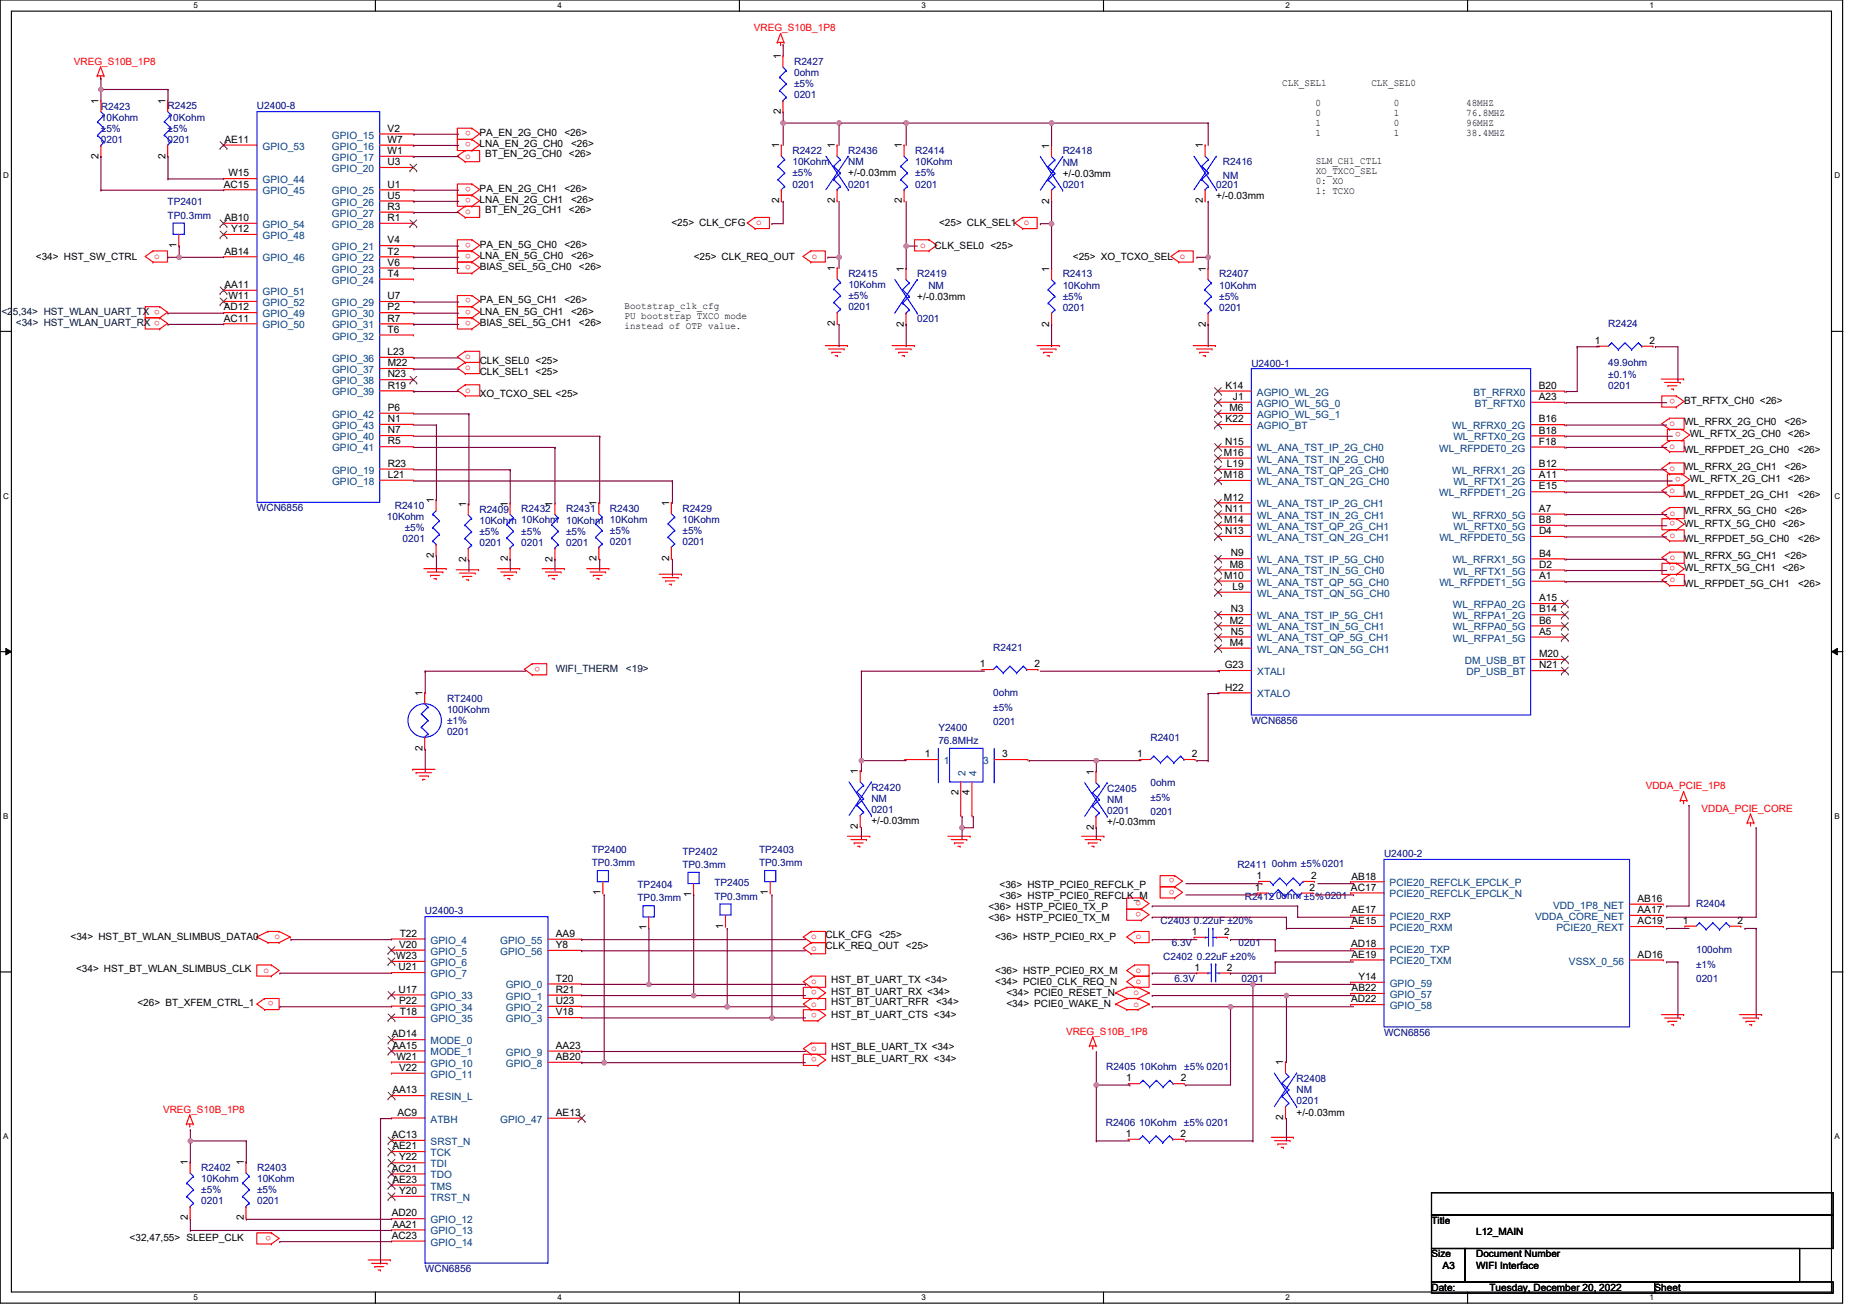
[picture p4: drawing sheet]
<svg xmlns="http://www.w3.org/2000/svg" width="297mm" height="210mm" viewBox="0 0 297 210" stroke-linecap="round" stroke-linejoin="round" font-family="sans-serif">
<defs><g id="words">
<g font-size="1.6" fill="#f00">
<text x="120.3" y="5">VREG_S10B_1P8</text>
<text x="11.8" y="10.3">VREG_S10B_1P8</text>
<text x="75.1" y="20.9" transform="rotate(180 75.1 20.9)">o</text>
<text x="75.1" y="22.7" transform="rotate(180 75.1 22.7)">o</text>
<text x="74.2" y="25.3">o</text>
<text x="75.1" y="29.8" transform="rotate(180 75.1 29.8)">o</text>
<text x="74.2" y="34.2">o</text>
<text x="75.1" y="31.6" transform="rotate(180 75.1 31.6)">o</text>
<text x="120.6" y="36">o</text>
<text x="163.3" y="36">o</text>
<text x="24.6" y="41.3">o</text>
<text x="75.1" y="38.7" transform="rotate(180 75.1 38.7)">o</text>
<text x="75.1" y="40.5" transform="rotate(180 75.1 40.5)">o</text>
<text x="129.5" y="41.3">o</text>
<text x="146.8" y="39.5">o</text>
<text x="75.1" y="42.3" transform="rotate(180 75.1 42.3)">o</text>
<text x="75.1" y="47.6" transform="rotate(180 75.1 47.6)">o</text>
<text x="25.5" y="49.4" transform="rotate(180 25.5 49.4)">o</text>
<text x="25.5" y="51.1" transform="rotate(180 25.5 51.1)">o</text>
<text x="75.1" y="49.4" transform="rotate(180 75.1 49.4)">o</text>
<text x="75.1" y="51.1" transform="rotate(180 75.1 51.1)">o</text>
<text x="74.2" y="57.3">o</text>
<text x="74.2" y="59.1">o</text>
<text x="74.2" y="62.7">o</text>
<text x="267.2" y="63.6" transform="rotate(180 267.2 63.6)">o</text>
<text x="266.3" y="68">o</text>
<text x="266.3" y="71.5">o</text>
<text x="268.1" y="68.9" transform="rotate(180 268.1 68.9)">o</text>
<text x="266.4" y="75.1">o</text>
<text x="268.1" y="76.1" transform="rotate(180 268.1 76.1)">o</text>
<text x="266.4" y="78.7">o</text>
<text x="266.4" y="82.2">o</text>
<text x="267.3" y="83.2" transform="rotate(180 267.3 83.2)">o</text>
<text x="266.4" y="85.8">o</text>
<text x="266.4" y="89.3">o</text>
<text x="266.4" y="92.9">o</text>
<text x="267.3" y="90.3" transform="rotate(180 267.3 90.3)">o</text>
<text x="86.2" y="106.3" transform="rotate(180 86.2 106.3)">o</text>
<text x="262.5" y="125.9">VDDA_PCIE_1P8</text>
<text x="271.4" y="129.5">VDDA_PCIE_CORE</text>
<text x="182.1" y="143.7" transform="rotate(180 182.1 143.7)">o</text>
<text x="187.4" y="140.1" transform="rotate(180 187.4 140.1)">o</text>
<text x="187.4" y="141.9" transform="rotate(180 187.4 141.9)">o</text>
<text x="43.8" y="149.8">o</text>
<text x="129.4" y="149.8">o</text>
<text x="181.2" y="149.8">o</text>
<text x="182.1" y="145.5" transform="rotate(180 182.1 145.5)">o</text>
<text x="42" y="155.2">o</text>
<text x="129.4" y="151.6">o</text>
<text x="181.2" y="155.2">o</text>
<text x="43.6" y="159.7" transform="rotate(180 43.6 159.7)">o</text>
<text x="129.4" y="157">o</text>
<text x="129.4" y="160.5">o</text>
<text x="130.3" y="157.9" transform="rotate(180 130.3 157.9)">o</text>
<text x="130.3" y="161.5" transform="rotate(180 130.3 161.5)">o</text>
<text x="180.8" y="158.8">o</text>
<text x="180.8" y="160.5">o</text>
<text x="181.2" y="157">o</text>
<text x="129.4" y="167.7">o</text>
<text x="170.1" y="165">VREG_S10B_1P8</text>
<text x="130.3" y="168.6" transform="rotate(180 130.3 168.6)">o</text>
<text x="26" y="177.5">VREG_S10B_1P8</text>
<text x="43.3" y="197.1" transform="rotate(180 43.3 197.1)">o</text>
</g>
<g font-size="1.6">
<text x="124.5" y="9.5" transform="rotate(-90 124.5 9.5)">1</text>
<text x="15.7" y="16.6" transform="rotate(-90 15.7 16.6)">1</text>
<text x="26.4" y="16.6" transform="rotate(-90 26.4 16.6)">1</text>
<text x="204.5" y="13.7">CLK_SEL1</text>
<text x="209.9" y="16.9">0</text>
<text x="218.8" y="13.7">CLK_SEL0</text>
<text x="222.3" y="16.9">0</text>
<text x="233.9" y="16.9">48MHZ</text>
<text x="35.8" y="22.8">AE11</text>
<text x="61.8" y="21">V2</text>
<text x="61.8" y="22.8">W7</text>
<text x="76.5" y="21.7">PA_EN_2G_CH0</text>
<text x="76.5" y="23.5">LNA_EN_2G_CH0</text>
<text x="90" y="21.7">&lt;26&gt;</text>
<text x="91.1" y="23.5">&lt;26&gt;</text>
<text x="124.3" y="23.7" transform="rotate(-90 124.3 23.7)">1</text>
<text x="124.5" y="18.2" transform="rotate(-90 124.5 18.2)">2</text>
<text x="133.2" y="23.7" transform="rotate(-90 133.2 23.7)">1</text>
<text x="143.9" y="23.7" transform="rotate(-90 143.9 23.7)">1</text>
<text x="167.4" y="23.7" transform="rotate(-90 167.4 23.7)">1</text>
<text x="191.9" y="23.7" transform="rotate(-90 191.9 23.7)">1</text>
<text x="209.9" y="18.5">0</text>
<text x="209.9" y="20.1">1</text>
<text x="209.9" y="21.7">1</text>
<text x="222.3" y="18.5">1</text>
<text x="222.3" y="20.1">0</text>
<text x="222.3" y="21.7">1</text>
<text x="233.9" y="18.5">76.8MHZ</text>
<text x="233.9" y="20.1">96MHZ</text>
<text x="233.9" y="21.7">38.4MHZ</text>
<text x="15.7" y="25.3" transform="rotate(-90 15.7 25.3)">2</text>
<text x="26.4" y="25.3" transform="rotate(-90 26.4 25.3)">2</text>
<text x="35.7" y="29.9">AC15</text>
<text x="36.4" y="28.1">W15</text>
<text x="61.8" y="24.6">W1</text>
<text x="61.8" y="26.4">U3</text>
<text x="61.8" y="29.9">U1</text>
<text x="77.4" y="25.1">BT_EN_2G_CH0 &lt;26&gt;</text>
<text x="135.3" y="28.1">+/-0.03mm</text>
<text x="169.5" y="28.2">+/-0.03mm</text>
<text x="209.9" y="26.2">SLM_CH1_CTL1</text>
<text x="209.9" y="27.8">XO_TXCO_SEL</text>
<text x="209.9" y="29.4">0: XO</text>
<text x="35.8" y="35.3">AB10</text>
<text x="61.8" y="31.7">U5</text>
<text x="61.8" y="33.5">R3</text>
<text x="61.8" y="35.3">R1</text>
<text x="76.5" y="30.6">PA_EN_2G_CH1</text>
<text x="76.5" y="32.4">LNA_EN_2G_CH1</text>
<text x="77.4" y="34">BT_EN_2G_CH1 &lt;26&gt;</text>
<text x="90" y="30.6">&lt;26&gt;</text>
<text x="91.1" y="32.4">&lt;26&gt;</text>
<text x="124.3" y="32.4" transform="rotate(-90 124.3 32.4)">2</text>
<text x="133.2" y="32.4" transform="rotate(-90 133.2 32.4)">2</text>
<text x="143.9" y="32.4" transform="rotate(-90 143.9 32.4)">2</text>
<text x="167.4" y="32.5" transform="rotate(-90 167.4 32.5)">2</text>
<text x="191.9" y="32.4" transform="rotate(-90 191.9 32.4)">2</text>
<text x="194" y="31.7">+/-0.03mm</text>
<text x="209.9" y="31">1: TCXO</text>
<text x="5.7" y="41.5">&lt;34&gt; HST_SW_CTRL</text>
<text x="28.2" y="39.5" transform="rotate(-90 28.2 39.5)">1</text>
<text x="35.8" y="40.6">AB14</text>
<text x="36.9" y="37">Y12</text>
<text x="61.8" y="38.8">V4</text>
<text x="61.8" y="40.6">T2</text>
<text x="76.5" y="39.5">PA_EN_5G_CH0</text>
<text x="76.5" y="41.3">LNA_EN_5G_CH0</text>
<text x="90" y="39.5">&lt;26&gt;</text>
<text x="91.1" y="41.3">&lt;26&gt;</text>
<text x="107.1" y="36.1">&lt;25&gt; CLK_CFG</text>
<text x="110.7" y="41.5">&lt;25&gt; CLK_REQ_OUT</text>
<text x="149.1" y="39.7">CLK_SEL0 &lt;25&gt;</text>
<text x="149.8" y="36.1">&lt;25&gt; CLK_SEL1</text>
<text x="171.1" y="41.5">&lt;25&gt; XO_TCXO_SEL o</text>
<text x="35.8" y="45.9">AA11</text>
<text x="36.4" y="47.7">W11</text>
<text x="61.8" y="42.4">V6</text>
<text x="61.8" y="44.2">T4</text>
<text x="61.8" y="47.7">U7</text>
<text x="76.5" y="43.1">BIAS_SEL_5G_CH0</text>
<text x="92.4" y="43.1">&lt;26&gt;</text>
<text x="133.2" y="43.3" transform="rotate(-90 133.2 43.3)">1</text>
<text x="144.2" y="43.4" transform="rotate(-90 144.2 43.4)">1</text>
<text x="146.3" y="47.8">+/-0.03mm</text>
<text x="167.4" y="43.4" transform="rotate(-90 167.4 43.4)">1</text>
<text x="192.4" y="43.4" transform="rotate(-90 192.4 43.4)">1</text>
<text x="35.7" y="49.5">AD12</text>
<text x="35.7" y="51.3">AC11</text>
<text x="61.8" y="49.5">P2</text>
<text x="61.8" y="51.3">R7</text>
<text x="61.8" y="53.1">T6</text>
<text x="76.5" y="48.4">PA_EN_5G_CH1</text>
<text x="76.5" y="50.2">LNA_EN_5G_CH1</text>
<text x="76.5" y="52">BIAS_SEL_5G_CH1</text>
<text x="90" y="48.4">&lt;26&gt;</text>
<text x="91.1" y="50.2">&lt;26&gt;</text>
<text x="92.4" y="52">&lt;26&gt;</text>
<text x="99.6" y="49.3">Bootstrap_clk_cfg</text>
<text x="99.6" y="50.9">PU bootstrap TXCO mode</text>
<text x="99.6" y="52.5">instead of OTP value.</text>
<text x="133.2" y="52" transform="rotate(-90 133.2 52)">2</text>
<text x="144.2" y="52.1" transform="rotate(-90 144.2 52.1)">2</text>
<text x="167.4" y="52.1" transform="rotate(-90 167.4 52.1)">2</text>
<text x="192.4" y="52.1" transform="rotate(-90 192.4 52.1)">2</text>
<text x="61.8" y="56.6">L23</text>
<text x="61.8" y="58.4">M22</text>
<text x="76.5" y="58">CLK_SEL0 &lt;25&gt;</text>
<text x="76.5" y="59.8">CLK_SEL1 &lt;25&gt;</text>
<text x="254.4" y="54.9">1</text>
<text x="263.2" y="54.9">2</text>
<text x="61.8" y="60.2">N23</text>
<text x="61.8" y="62">R19</text>
<text x="61.8" y="65.5">P6</text>
<text x="76.5" y="63.3">XO_TCXO_SEL &lt;25&gt;</text>
<text x="195.5" y="62">K14</text>
<text x="196.1" y="65.6">M6</text>
<text x="196.7" y="63.8">J1</text>
<text x="245.5" y="62">B20</text>
<text x="245.5" y="63.8">A23</text>
<text x="268.7" y="64.4">BT_RFTX_CH0 &lt;26&gt;</text>
<text x="61.8" y="67.3">N1</text>
<text x="61.8" y="69.1">N7</text>
<text x="61.8" y="70.9">R5</text>
<text x="195.4" y="70.9">N15</text>
<text x="195.5" y="67.4">K22</text>
<text x="245.5" y="67.4">B16</text>
<text x="245.5" y="69.2">B18</text>
<text x="245.5" y="70.9">F18</text>
<text x="268.7" y="67.8">WL_RFRX_2G_CH0</text>
<text x="269.6" y="69.7">WL_RFTX_2G_CH0 &lt;26&gt;</text>
<text x="284.7" y="67.8">&lt;26&gt;</text>
<text x="61.8" y="74.5">R23</text>
<text x="61.8" y="76.2">L21</text>
<text x="195.3" y="72.7">M16</text>
<text x="195.3" y="76.3">M18</text>
<text x="195.7" y="74.5">L19</text>
<text x="245.5" y="74.5">B12</text>
<text x="245.5" y="76.3">A11</text>
<text x="268.7" y="72.2">WL_RFPDET_2G_CH0</text>
<text x="268.7" y="74.9">WL_RFRX_2G_CH1</text>
<text x="269.6" y="76.9">WL_RFTX_2G_CH1 &lt;26&gt;</text>
<text x="284.7" y="74.9">&lt;26&gt;</text>
<text x="286.8" y="72.2">&lt;26&gt;</text>
<text x="69.2" y="80.2" transform="rotate(-90 69.2 80.2)">1</text>
<text x="74.3" y="80.9" transform="rotate(-90 74.3 80.9)">1</text>
<text x="81" y="80.8" transform="rotate(-90 81 80.8)">1</text>
<text x="88.2" y="80.8" transform="rotate(-90 88.2 80.8)">1</text>
<text x="95.2" y="80.7" transform="rotate(-90 95.2 80.7)">1</text>
<text x="106.7" y="80.7" transform="rotate(-90 106.7 80.7)">1</text>
<text x="195.3" y="79.8">M12</text>
<text x="195.3" y="83.4">M14</text>
<text x="195.4" y="81.6">N11</text>
<text x="245.5" y="78.1">E15</text>
<text x="245.5" y="81.6">A7</text>
<text x="245.5" y="83.4">B8</text>
<text x="268.7" y="79.4">WL_RFPDET_2G_CH1</text>
<text x="268.7" y="82">WL_RFRX_5G_CH0</text>
<text x="268.7" y="84">WL_RFTX_5G_CH0 &lt;26&gt;</text>
<text x="284.7" y="82">&lt;26&gt;</text>
<text x="286.8" y="79.4">&lt;26&gt;</text>
<text x="69.2" y="89" transform="rotate(-90 69.2 89)">2</text>
<text x="74.3" y="89.6" transform="rotate(-90 74.3 89.6)">2</text>
<text x="81" y="89.5" transform="rotate(-90 81 89.5)">2</text>
<text x="88.2" y="89.6" transform="rotate(-90 88.2 89.6)">2</text>
<text x="95.2" y="89.4" transform="rotate(-90 95.2 89.4)">2</text>
<text x="106.7" y="89.4" transform="rotate(-90 106.7 89.4)">2</text>
<text x="195.4" y="85.2">N13</text>
<text x="196.3" y="88.8">N9</text>
<text x="245.5" y="85.2">D4</text>
<text x="245.5" y="88.8">B4</text>
<text x="268.7" y="86.5">WL_RFPDET_5G_CH0</text>
<text x="268.7" y="89.1">WL_RFRX_5G_CH1</text>
<text x="284.7" y="89.1">&lt;26&gt;</text>
<text x="286.8" y="86.5">&lt;26&gt;</text>
<text x="195.3" y="92.3">M10</text>
<text x="196.2" y="90.5">M8</text>
<text x="196.6" y="94.1">L9</text>
<text x="245.5" y="90.6">D2</text>
<text x="245.5" y="92.3">A1</text>
<text x="245.5" y="95.9">A15</text>
<text x="268.7" y="91.1">WL_RFTX_5G_CH1 &lt;26&gt;</text>
<text x="268.7" y="93.6">WL_RFPDET_5G_CH1</text>
<text x="286.8" y="93.6">&lt;26&gt;</text>
<text x="196.2" y="99.5">M2</text>
<text x="196.4" y="97.7">N3</text>
<text x="196.4" y="101.2">N5</text>
<text x="245.5" y="97.7">B14</text>
<text x="245.5" y="99.5">B6</text>
<text x="245.5" y="101.3">A5</text>
<text x="156.3" y="106.4">1</text>
<text x="165" y="106.4">2</text>
<text x="195.4" y="106.6">G23</text>
<text x="196.2" y="103">M4</text>
<text x="245.5" y="104.8">M20</text>
<text x="245.5" y="106.6">N21</text>
<text x="67.4" y="111" transform="rotate(-90 67.4 111)">1</text>
<text x="195.5" y="110.2">H22</text>
<text x="67.4" y="119.7" transform="rotate(-90 67.4 119.7)">2</text>
<text x="136.9" y="123.5" transform="rotate(-90 136.9 123.5)">1</text>
<text x="147.6" y="120.8">1</text>
<text x="159.9" y="120.8">3</text>
<text x="174.5" y="123.6" transform="rotate(-90 174.5 123.6)">1</text>
<text x="181.4" y="120.8">1</text>
<text x="190.1" y="120.8">2</text>
<text x="139" y="131.5">+/-0.03mm</text>
<text x="152.9" y="126.9" transform="rotate(-90 152.9 126.9)">2</text>
<text x="154.7" y="126.9" transform="rotate(-90 154.7 126.9)">4</text>
<text x="176.6" y="131.6">+/-0.03mm</text>
<text x="136.9" y="132.2" transform="rotate(-90 136.9 132.2)">2</text>
<text x="174.5" y="132.4" transform="rotate(-90 174.5 132.4)">2</text>
<text x="95.8" y="142.8" transform="rotate(-90 95.8 142.8)">1</text>
<text x="110.3" y="143.1" transform="rotate(-90 110.3 143.1)">1</text>
<text x="122.5" y="142.8" transform="rotate(-90 122.5 142.8)">1</text>
<text x="159.5" y="141.6">&lt;36&gt; HSTP_PCIE0_REFCLK_P</text>
<text x="159.5" y="143.4">&lt;36&gt; HSTP_PCIE0_REFCLK_M</text>
<text x="200.2" y="142.1">1</text>
<text x="200.4" y="140.2">1</text>
<text x="208.9" y="142.1">2</text>
<text x="209.1" y="140.2">2</text>
<text x="215.5" y="142.1">AC17</text>
<text x="215.6" y="140.3">AB18</text>
<text x="261.2" y="143.9">AB16</text>
<text x="63.8" y="149.4">T22</text>
<text x="88.7" y="149.4">AA9</text>
<text x="103.1" y="148.4" transform="rotate(-90 103.1 148.4)">1</text>
<text x="115.4" y="148.1" transform="rotate(-90 115.4 148.1)">1</text>
<text x="131.7" y="149.7">CLK_CFG</text>
<text x="140.2" y="149.7">&lt;25&gt;</text>
<text x="157.7" y="145.2">&lt;36&gt; HSTP_PCIE0_TX_P</text>
<text x="157.7" y="147">&lt;36&gt; HSTP_PCIE0_TX_M</text>
<text x="190.1" y="149.1">1</text>
<text x="195.3" y="149.1">2</text>
<text x="215.6" y="145.6">AE17</text>
<text x="215.6" y="147.4">AE15</text>
<text x="261.2" y="145.6">AA17</text>
<text x="261.2" y="147.4">AC19</text>
<text x="268.4" y="147.4">1</text>
<text x="277.2" y="147.4">2</text>
<text x="11.3" y="150">&lt;34&gt; HST_BT_WLAN_SLIMBUS_DATA0</text>
<text x="12.1" y="155">&lt;34&gt; HST_BT_WLAN_SLIMBUS_CLK</text>
<text x="63.2" y="153">W23</text>
<text x="63.6" y="154.8">U21</text>
<text x="63.7" y="151.2">V20</text>
<text x="88.7" y="151.2">Y8</text>
<text x="131.7" y="151.4">CLK_REQ_OUT &lt;25&gt;</text>
<text x="158.8" y="150">&lt;36&gt; HSTP_PCIE0_RX_P</text>
<text x="158.8" y="155.3">&lt;36&gt; HSTP_PCIE0_RX_M</text>
<text x="190.6" y="154.8">1</text>
<text x="195.7" y="154.8">2</text>
<text x="215.5" y="151">AD18</text>
<text x="215.6" y="152.8">AE19</text>
<text x="261.2" y="152.8">AD16</text>
<text x="21.9" y="160.5">&lt;26&gt; BT_XFEM_CTRL_1</text>
<text x="63.6" y="158.3">U17</text>
<text x="63.7" y="160.1">P22</text>
<text x="63.8" y="161.9">T18</text>
<text x="88.7" y="156.6">T20</text>
<text x="88.7" y="158.4">R21</text>
<text x="88.7" y="160.2">U23</text>
<text x="88.7" y="161.9">V18</text>
<text x="132.6" y="156.8">HST_BT_UART_TX &lt;34&gt;</text>
<text x="132.6" y="158.7">HST_BT_UART_RX &lt;34&gt;</text>
<text x="132.6" y="160.3">HST_BT_UART_RFR</text>
<text x="149.3" y="160.3">&lt;34&gt;</text>
<text x="158.8" y="157.1">&lt;34&gt; PCIE0_CLK_REQ_N</text>
<text x="160.5" y="158.9">&lt;34&gt; PCIE0_RESET_N</text>
<text x="160.5" y="160.7">&lt;34&gt; PCIE0_WAKE_N</text>
<text x="215.5" y="159.9">AD22</text>
<text x="215.6" y="158.1">AB22</text>
<text x="216.7" y="156.3">Y14</text>
<text x="62.5" y="165.5">AD14</text>
<text x="62.6" y="167.3">AA15</text>
<text x="88.7" y="167.3">AA23</text>
<text x="132.6" y="162.3">HST_BT_UART_CTS &lt;34&gt;</text>
<text x="132.6" y="167.5">HST_BLE_UART_TX &lt;34&gt;</text>
<text x="63.2" y="169">W21</text>
<text x="63.7" y="170.8">V22</text>
<text x="88.7" y="169.1">AB20</text>
<text x="132.6" y="169.4">HST_BLE_UART_RX &lt;34&gt;</text>
<text x="179.7" y="172.5">1</text>
<text x="188.4" y="172.5">2</text>
<text x="204.7" y="169.9" transform="rotate(-90 204.7 169.9)">1</text>
<text x="62.6" y="174.4">AA13</text>
<text x="63.4" y="178">AC9</text>
<text x="88.7" y="178">AE13</text>
<text x="204.7" y="178.6" transform="rotate(-90 204.7 178.6)">2</text>
<text x="206.9" y="177.9">+/-0.03mm</text>
<text x="30" y="185.9" transform="rotate(-90 30 185.9)">1</text>
<text x="38.9" y="185.8" transform="rotate(-90 38.9 185.8)">1</text>
<text x="62.5" y="181.5">AC13</text>
<text x="62.6" y="183.3">AE21</text>
<text x="63.7" y="185.1">Y22</text>
<text x="179.6" y="181.4">1</text>
<text x="188.3" y="181.4">2</text>
<text x="62.5" y="186.9">AC21</text>
<text x="62.6" y="188.7">AE23</text>
<text x="63.7" y="190.5">Y20</text>
<text x="20.7" y="197.9">&lt;32,47,55&gt; SLEEP_CLK</text>
<text x="30" y="194.6" transform="rotate(-90 30 194.6)">2</text>
<text x="38.9" y="194.6" transform="rotate(-90 38.9 194.6)">2</text>
<text x="62.5" y="194">AD20</text>
<text x="62.5" y="197.6">AC23</text>
<text x="62.6" y="195.8">AA21</text>
<text x="228.4" y="195.2">Title</text>
<text x="235.5" y="197">L12_MAIN</text>
<text x="228.4" y="200.6">Size</text>
<text x="230.1" y="202.3">A3</text>
<text x="235.5" y="200.6">Document Number</text>
<text x="235.5" y="202.3">WIFI Interface</text>
<text x="228.4" y="205.9">Date:</text>
<text x="237.6" y="205.9">Tuesday, December 20, 2022</text>
<text x="264" y="205.9">Sheet</text>
</g>
<g font-size="1.6" fill="#000080">
<text x="126.7" y="10.4">R2427</text>
<text x="16.1" y="17.5">R2423</text>
<text x="26.7" y="17.5">R2425</text>
<text x="41" y="17.5">U2400-8</text>
<text x="126.7" y="12.1">0ohm</text>
<text x="126.7" y="13.9">±5%</text>
<text x="126.7" y="15.7">0201</text>
<text x="16.1" y="19.3">10Kohm</text>
<text x="16.1" y="21.1">±5%</text>
<text x="16.1" y="22.8">0201</text>
<text x="26.7" y="19.2">10Kohm</text>
<text x="26.7" y="21">±5%</text>
<text x="26.7" y="22.8">0201</text>
<text x="126.4" y="24.6">R2422</text>
<text x="126.4" y="26.4">10Kohm</text>
<text x="126.4" y="28.1">±5%</text>
<text x="126.4" y="29.9">0201</text>
<text x="135.3" y="24.6">R2436</text>
<text x="135.3" y="26.4">NM</text>
<text x="135.3" y="29.9">0201</text>
<text x="146" y="24.6">R2414</text>
<text x="146" y="26.4">10Kohm</text>
<text x="146" y="28.1">±5%</text>
<text x="146" y="29.9">0201</text>
<text x="169.5" y="24.6">R2418</text>
<text x="169.5" y="26.4">NM</text>
<text x="169.5" y="30">0201</text>
<text x="194" y="29.9">0201</text>
<text x="195.1" y="26.3">R2416</text>
<text x="195.1" y="28.5">NM</text>
<text x="26.7" y="32.8">TP2401</text>
<text x="26.7" y="34.9">TP0.3mm</text>
<text x="135.3" y="44.2">R2415</text>
<text x="135.3" y="45.9">10Kohm</text>
<text x="135.3" y="47.7">±5%</text>
<text x="146.3" y="44.2">R2419</text>
<text x="148.1" y="46">NM</text>
<text x="169.5" y="44.3">R2413</text>
<text x="169.5" y="46">10Kohm</text>
<text x="169.5" y="47.8">±5%</text>
<text x="194.5" y="44.3">R2407</text>
<text x="194.5" y="46">10Kohm</text>
<text x="194.5" y="47.8">±5%</text>
<text x="135.3" y="49.5">0201</text>
<text x="146.3" y="51.4">0201</text>
<text x="169.5" y="49.6">0201</text>
<text x="194.5" y="49.6">0201</text>
<text x="256.6" y="52.2">R2424</text>
<text x="199.6" y="58.5">U2400-1</text>
<text x="256.6" y="58.4">49.9ohm</text>
<text x="256.6" y="60.2">±0.1%</text>
<text x="256.6" y="62">0201</text>
<text x="41" y="81.6">WCN6856</text>
<text x="61.7" y="82.9">10Kohm</text>
<text x="63" y="81.1">R2410</text>
<text x="76.5" y="81.8">R2409</text>
<text x="76.5" y="83.6">10Kohm 10Kohm</text>
<text x="83.2" y="81.7">R2432</text>
<text x="90.3" y="81.7">R2431</text>
<text x="90.3" y="83.5">10Kohm 10Kohm</text>
<text x="97.3" y="81.6">R2430</text>
<text x="108.9" y="81.6">R2429</text>
<text x="108.9" y="83.4">10Kohm</text>
<text x="64.2" y="86.5">0201</text>
<text x="64.6" y="84.7">±5%</text>
<text x="76.5" y="85.4">±5%</text>
<text x="76.5" y="87.1">0201</text>
<text x="83.2" y="85.3">±5%</text>
<text x="83.2" y="87.1">0201</text>
<text x="90.3" y="85.3">±5%</text>
<text x="90.3" y="87.1">0201</text>
<text x="97.3" y="85.2">±5%</text>
<text x="97.3" y="87">0201</text>
<text x="108.9" y="85.2">±5%</text>
<text x="108.9" y="86.9">0201</text>
<text x="158.4" y="103.8">R2421</text>
<text x="71.3" y="111.9">RT2400</text>
<text x="71.3" y="113.7">100Kohm</text>
<text x="158.4" y="111.1">0ohm</text>
<text x="158.4" y="113.4">±5%</text>
<text x="71.3" y="115.5">±1%</text>
<text x="71.3" y="117.3">0201</text>
<text x="149.7" y="116.5">Y2400</text>
<text x="149.7" y="118.7">76.8MHz</text>
<text x="158.4" y="115.7">0201</text>
<text x="183.5" y="118.1">R2401</text>
<text x="199.6" y="115.5">WCN6856</text>
<text x="183.5" y="125.4">0ohm</text>
<text x="139" y="126.2">R2420</text>
<text x="139" y="127.9">NM</text>
<text x="139" y="129.7">0201</text>
<text x="176.6" y="126.3">C2405</text>
<text x="176.6" y="128.1">NM</text>
<text x="176.6" y="129.9">0201</text>
<text x="183.5" y="127.7">±5%</text>
<text x="183.5" y="130.1">0201</text>
<text x="94.4" y="136">TP2400</text>
<text x="108.9" y="136.3">TP2402</text>
<text x="121.1" y="136">TP2403</text>
<text x="220.8" y="136.7">U2400-2</text>
<text x="94.4" y="138.2">TP0.3mm</text>
<text x="101.7" y="141.6">TP2404</text>
<text x="101.7" y="143.8">TP0.3mm</text>
<text x="108.9" y="138.4">TP0.3mm</text>
<text x="114" y="141.3">TP2405</text>
<text x="114" y="143.5">TP0.3mm</text>
<text x="121.1" y="138.2">TP0.3mm</text>
<text x="197.4" y="138.5">R2411</text>
<text x="198.6" y="143.5">R2412</text>
<text x="202.9" y="138.3">0ohm ±5%0201</text>
<text x="203.6" y="143.3">0ohm ±5%0201</text>
<text x="67.8" y="145.9">U2400-3</text>
<text x="185.1" y="147.4">C2403 0.22uF ±20%</text>
<text x="270.6" y="144.7">R2404</text>
<text x="185.6" y="153.1">C2402 0.22uF ±20%</text>
<text x="186.9" y="150.9">6.3V</text>
<text x="197.6" y="150.9">0201</text>
<text x="270.6" y="152">100ohm</text>
<text x="270.6" y="154.3">±1%</text>
<text x="187.3" y="156.6">6.3V</text>
<text x="198" y="156.6">0201</text>
<text x="270.6" y="156.6">0201</text>
<text x="220.8" y="165.2">WCN6856</text>
<text x="176.5" y="170.7">R2405 10Kohm</text>
<text x="188.9" y="170.7">±5% 0201</text>
<text x="206.8" y="172.6">R2408</text>
<text x="176.4" y="179.6">R2406 10Kohm</text>
<text x="188.9" y="179.6">±5% 0201</text>
<text x="206.8" y="174.4">NM</text>
<text x="206.8" y="176.2">0201</text>
<text x="32.1" y="186.8">R2402</text>
<text x="32.1" y="188.5">10Kohm</text>
<text x="32.1" y="190.3">±5%</text>
<text x="41" y="186.7">R2403</text>
<text x="41" y="188.5">10Kohm</text>
<text x="41" y="190.3">±5%</text>
<text x="32.1" y="192.1">0201</text>
<text x="41" y="192.1">0201</text>
<text x="67.8" y="202.9">WCN6856</text>
</g>
<g font-size="1.6" fill="#004080">
<text x="41.9" y="23.9">GPIO_53</text>
<text x="53" y="22.1">GPIO_15</text>
<text x="53" y="23.9">GPIO_16</text>
<text x="41.9" y="29.2">GPIO_44</text>
<text x="53" y="25.7">GPIO_17</text>
<text x="53" y="27.4">GPIO_20</text>
<text x="41.9" y="31">GPIO_45</text>
<text x="53" y="31">GPIO_25</text>
<text x="53" y="32.8">GPIO_26</text>
<text x="53" y="34.6">GPIO_27</text>
<text x="41.9" y="36.3">GPIO_54</text>
<text x="41.9" y="38.1">GPIO_48</text>
<text x="41.9" y="41.7">GPIO_46</text>
<text x="53" y="36.3">GPIO_28</text>
<text x="53" y="39.9">GPIO_21</text>
<text x="53" y="41.7">GPIO_22</text>
<text x="41.9" y="47">GPIO_51</text>
<text x="53" y="43.5">GPIO_23</text>
<text x="53" y="45.2">GPIO_24</text>
<text x="41.9" y="48.8">GPIO_52</text>
<text x="41.9" y="50.6">GPIO_49</text>
<text x="41.9" y="52.4">GPIO_50</text>
<text x="53" y="48.8">GPIO_29</text>
<text x="53" y="50.6">GPIO_30</text>
<text x="53" y="52.4">GPIO_31</text>
<text x="53" y="54.2">GPIO_32</text>
<text x="53" y="57.7">GPIO_36</text>
<text x="53" y="59.5">GPIO_37</text>
<text x="53" y="61.3">GPIO_38</text>
<text x="53" y="63.1">GPIO_39</text>
<text x="200.5" y="63.1">AGPIO_WL_2G</text>
<text x="200.5" y="64.9">AGPIO_WL_5G_0</text>
<text x="235.1" y="63.1">BT_RFRX0</text>
<text x="235.3" y="64.9">BT_RFTX0</text>
<text x="53" y="66.6">GPIO_42</text>
<text x="53" y="68.4">GPIO_43</text>
<text x="53" y="70.2">GPIO_40</text>
<text x="53" y="72">GPIO_41</text>
<text x="200.5" y="66.7">AGPIO_WL_5G_1</text>
<text x="200.5" y="68.4">AGPIO_BT</text>
<text x="231.7" y="68.5">WL_RFRX0_2G</text>
<text x="231.8" y="70.2">WL_RFTX0_2G</text>
<text x="53" y="75.5">GPIO_19</text>
<text x="53" y="77.3">GPIO_18</text>
<text x="200.5" y="72">WL_ANA_TST_IP_2G_CH0</text>
<text x="200.5" y="73.8">WL_ANA_TST_IN_2G_CH0</text>
<text x="200.5" y="75.6">WL_ANA_TST_QP_2G_CH0</text>
<text x="200.5" y="77.4">WL_ANA_TST_QN_2G_CH0</text>
<text x="229.6" y="72">WL_RFPDET0_2G</text>
<text x="231.7" y="75.6">WL_RFRX1_2G</text>
<text x="231.9" y="77.4">WL_RFTX1_2G</text>
<text x="200.5" y="80.9">WL_ANA_TST_IP_2G_CH1</text>
<text x="200.5" y="82.7">WL_ANA_TST_IN_2G_CH1</text>
<text x="229.6" y="79.2">WL_RFPDET1_2G</text>
<text x="231.7" y="82.7">WL_RFRX0_5G</text>
<text x="200.5" y="84.5">WL_ANA_TST_QP_2G_CH1</text>
<text x="200.5" y="86.3">WL_ANA_TST_QN_2G_CH1</text>
<text x="200.5" y="89.8">WL_ANA_TST_IP_5G_CH0</text>
<text x="229.6" y="86.3">WL_RFPDET0_5G</text>
<text x="231.7" y="89.9">WL_RFRX1_5G</text>
<text x="231.9" y="84.5">WL_RFTX0_5G</text>
<text x="200.5" y="91.6">WL_ANA_TST_IN_5G_CH0</text>
<text x="200.6" y="93.4">WL_ANA_TST_QP_5G_CH0</text>
<text x="200.6" y="95.2">WL_ANA_TST_QN_5G_CH0</text>
<text x="229.6" y="93.4">WL_RFPDET1_5G</text>
<text x="231.9" y="91.6">WL_RFTX1_5G</text>
<text x="200.6" y="98.8">WL_ANA_TST_IP_5G_CH1</text>
<text x="200.6" y="100.5">WL_ANA_TST_IN_5G_CH1</text>
<text x="231.8" y="97">WL_RFPA0_2G</text>
<text x="231.8" y="98.8">WL_RFPA1_2G</text>
<text x="231.8" y="100.6">WL_RFPA0_5G</text>
<text x="200.6" y="102.3">WL_ANA_TST_QP_5G_CH1</text>
<text x="200.6" y="104.1">WL_ANA_TST_QN_5G_CH1</text>
<text x="200.6" y="107.7">XTALI</text>
<text x="231.8" y="102.3">WL_RFPA1_5G</text>
<text x="233.7" y="105.9">DM_USB_BT</text>
<text x="233.9" y="107.7">DP_USB_BT</text>
<text x="200.6" y="111.2">XTALO</text>
<text x="150.6" y="121.9">1</text>
<text x="154" y="123.8" transform="rotate(-90 154 123.8)">2</text>
<text x="155.8" y="123.8" transform="rotate(-90 155.8 123.8)">4</text>
<text x="156.8" y="121.9">3</text>
<text x="221.7" y="141.4">PCIE20_REFCLK_EPCLK_P</text>
<text x="221.7" y="143.1">PCIE20_REFCLK_EPCLK_N</text>
<text x="221.7" y="146.7">PCIE20_RXP</text>
<text x="221.7" y="148.5">PCIE20_RXM</text>
<text x="244.9" y="146.7">VDDA_CORE_NET</text>
<text x="247.8" y="144.9">VDD_1P8_NET</text>
<text x="248.3" y="148.5">PCIE20_REXT</text>
<text x="68.7" y="150.5">GPIO_4</text>
<text x="68.7" y="152.3">GPIO_5</text>
<text x="68.7" y="154.1">GPIO_6</text>
<text x="68.7" y="155.8">GPIO_7</text>
<text x="79.8" y="150.5">GPIO_55</text>
<text x="79.8" y="152.3">GPIO_56</text>
<text x="221.7" y="152.1">PCIE20_TXP</text>
<text x="221.7" y="153.8">PCIE20_TXM</text>
<text x="250.3" y="153.8">VSSX_0_56</text>
<text x="68.7" y="159.4">GPIO_33</text>
<text x="68.7" y="161.2">GPIO_34</text>
<text x="80.7" y="157.7">GPIO_0</text>
<text x="80.7" y="159.4">GPIO_1</text>
<text x="80.7" y="161.2">GPIO_2</text>
<text x="221.7" y="157.4">GPIO_59</text>
<text x="221.7" y="159.2">GPIO_57</text>
<text x="221.7" y="161">GPIO_58</text>
<text x="68.7" y="163">GPIO_35</text>
<text x="68.7" y="166.6">MODE_0</text>
<text x="80.7" y="163">GPIO_3</text>
<text x="68.7" y="168.3">MODE_1</text>
<text x="68.7" y="170.1">GPIO_10</text>
<text x="68.7" y="171.9">GPIO_11</text>
<text x="80.7" y="168.4">GPIO_9</text>
<text x="80.7" y="170.2">GPIO_8</text>
<text x="68.7" y="175.5">RESIN_L</text>
<text x="68.7" y="179">ATBH</text>
<text x="79.8" y="179.1">GPIO_47</text>
<text x="68.7" y="182.6">SRST_N</text>
<text x="68.7" y="184.4">TCK</text>
<text x="68.7" y="186.2">TDI</text>
<text x="68.7" y="188">TDO</text>
<text x="68.7" y="189.8">TMS</text>
<text x="68.7" y="191.5">TRST_N</text>
<text x="68.7" y="195.1">GPIO_12</text>
<text x="68.7" y="196.9">GPIO_13</text>
<text x="68.7" y="198.7">GPIO_14</text>
</g>
<g font-size="1.6" fill="#000040">
<text x=".2" y="50.2">&lt;25,34&gt; HST_WLAN_UART_TX</text>
<text x="2.5" y="52">&lt;34&gt; HST_WLAN_UART_RX</text>
<text x="88.6" y="107.1">WIFI_THERM</text>
<text x="99.9" y="107.1">&lt;19&gt;</text>
</g>
<g font-size="1.3">
<text x="30.9" y="1.3">5</text>
<text x="88.9" y="1.3">4</text>
<text x="147" y="1.3">3</text>
<text x="205.1" y="1.3">2</text>
<text x="263.2" y="1.3">1</text>
<text x=".5" y="28.5">D</text>
<text x="292.6" y="28.5">D</text>
<text x=".5" y="79.5">C</text>
<text x="292.7" y="79.5">C</text>
<text x=".5" y="130.6">B</text>
<text x="292.7" y="130.6">B</text>
<text x=".5" y="181.7">A</text>
<text x="292.7" y="181.7">A</text>
<text x="30.9" y="207.4">5</text>
<text x="88.9" y="207.4">4</text>
<text x="147" y="207.4">3</text>
<text x="205.1" y="207.4">2</text>
<text x="263.2" y="207.4">1</text>
</g>
</g></defs>
<path d="M0 0h293.9v207.9h-293.9zM1.8 1.8h290.4v204.3h-290.4z" fill="none" stroke="#000" stroke-width=".18"/>
<g fill="#fff">
<path d="M30.9 .2h.7v1.4h-.7z"/>
<path d="M30.9 206.3h.7v1.4h-.7z"/>
</g>
<path d="M59.9 0v1.8M59.9 206.1v1.8" fill="none" stroke="#000" stroke-width=".18"/>
<g fill="#fff">
<path d="M88.9 .2h.7v1.4h-.7z"/>
<path d="M88.9 206.3h.7v1.4h-.7z"/>
</g>
<path d="M118 0v1.8M118 206.1v1.8" fill="none" stroke="#000" stroke-width=".18"/>
<g fill="#fff">
<path d="M147 .2h.7v1.4h-.7z"/>
<path d="M147 206.3h.7v1.4h-.7z"/>
</g>
<path d="M176 0v1.8M176 206.1v1.8" fill="none" stroke="#000" stroke-width=".18"/>
<g fill="#fff">
<path d="M205.1 .2h.7v1.4h-.7z"/>
<path d="M205.1 206.3h.7v1.4h-.7z"/>
</g>
<path d="M234.1 0v1.8M234.1 206.1v1.8" fill="none" stroke="#000" stroke-width=".18"/>
<g fill="#fff">
<path d="M263.2 .2h.7v1.4h-.7z"/>
<path d="M263.2 206.3h.7v1.4h-.7z"/>
<path d="M.5 27.3h.9v1.4h-.9z"/>
<path d="M292.6 27.3h1v1.4h-1z"/>
<path d="M.5 78.4h.9v1.4h-.9z"/>
<path d="M292.7 78.4h.9v1.4h-.9z"/>
</g>
<path d="M0 52.9h1.8M292.2 52.9h1.8" fill="none" stroke="#000" stroke-width=".18"/>
<g fill="#fff">
<path d="M.5 129.5h.8v1.4h-.8z"/>
<path d="M292.7 129.5h.8v1.4h-.8z"/>
</g>
<path d="M0 103.9h1.8M292.2 103.9h1.8" fill="none" stroke="#000" stroke-width=".18"/>
<path d="M.9 103.4l.9 .5-.9 .5zM292.2 103.9l.9-.5v1z" fill="#000"/>
<path d="M.9 103.4l.9 .5-.9 .5zM292.2 103.9l.9-.5v1z" fill="none" stroke="#000" stroke-width=".16"/>
<g fill="#fff">
<path d="M.5 180.6h.8v1.4h-.8z"/>
<path d="M292.7 180.6h.8v1.4h-.8z"/>
</g>
<path d="M0 155h1.8M292.2 155h1.8M228.4 190.2h64v3.6h-64zM228.4 193.8h64v5.3h-64zM228.4 199.1h5.3v5.4h-5.3zM233.7 199.1h53.4v5.4h-53.4zM228.4 204.5h35.6v1.8h-35.6zM264 204.5h28.4v1.8h-28.4z" fill="none" stroke="#000" stroke-width=".18"/>
<g fill="none" stroke="#f00" stroke-width=".18">
<path d="M15.5 12.1h.1M15.5 12.1h1.1M16 12.4h.1M16 10.7h.1M16 12.1v.3M16 10.7l.6 1.4M16 10.7l-.5 1.4M16.1 16.1h.1M16.1 16.1v1.7M16.6 12.1h.1M26.7 16h.1M26.7 16v1.8"/>
<path d="M124 6.8h.1M124 6.8h1.1M124.5 7.1h.1M124.5 5.3h.1M124.5 6.8v.3M124.5 5.3l.6 1.5M124.5 5.3l-.5 1.5M124.9 8.9h.1M124.9 8.9v1.8M124.9 17.8h.1M124.9 16.1v1.7M125.1 6.8h.1"/>
<path d="M16.1 25h.1M16.1 23.2v1.8M26.7 24.9h.1M26.7 23.1v1.8M28.5 39.2h.1M28.5 37.4v1.8M35.7 23.1h.1M35.7 23.1h5.3M35.7 28.5h.1M35.7 28.5h5.3M35.7 30.3h.1M35.7 30.3h5.3"/>
<path d="M35.7 35.6h.1M35.7 35.6h5.3M35.7 37.4h.1M35.7 37.4h5.3M60.6 21.4h5.3M60.6 23.2h5.3M60.6 24.9h5.3M60.6 26.7h5.3M60.6 30.3h5.3M60.6 32.1h5.3M60.6 33.8h5.3M60.6 35.6h5.3"/>
<path d="M60.6 39.2h5.3M65.9 21.4h.1M65.9 23.2h.1M65.9 24.9h.1M65.9 26.7h.1M65.9 30.3h.1M65.9 32.1h.1M65.9 33.8h.1M65.9 35.6h.1M65.9 39.2h.1M74.2 24h.1M74.2 25.8h.1"/>
<path d="M74.2 24h2.3v1.8h-2.3M74.2 24l-1.2 .9 1.2 .9M74.2 32.9h.1M74.2 34.7h.1M74.2 32.9h2.3v1.8h-2.3M74.2 32.9l-1.2 .9 1.2 .9M75.3 22.2h.1M75.3 20.5h.1M75.3 20.5h-2.3v1.7h2.3M75.3 20.5l1.2 .8-1.2 .9M75.3 24h.1M75.3 22.2h-2.3v1.8h2.3"/>
<path d="M75.3 22.2l1.2 .9-1.2 .9M75.3 31.1h.1M75.3 29.3h.1M75.3 29.3h-2.3v1.8h2.3M75.3 29.3l1.2 .9-1.2 .9M75.3 32.9h.1M75.3 31.1h-2.3v1.8h2.3M75.3 31.1l1.2 .9-1.2 .9M75.3 38.2h.1M75.3 38.2h-2.3v1.8h2.3M75.3 38.2l1.2 .9-1.2 .9M120.4 34.7h.1"/>
<path d="M120.4 36.5h.1M120.4 34.7h2.4v1.8h-2.4M120.4 34.7l-1.2 .9 1.2 .9M124.6 23.1h.1M124.6 23.1v1.8M124.6 32h.1M124.6 30.3v1.7M133.5 23.1h.1M133.5 23.1v1.8M133.5 32h.1M133.5 30.3v1.7M144.2 23.1h.1"/>
<path d="M144.2 23.1v1.8M144.2 32h.1M144.2 30.3v1.7M148.2 38.2h.1M148.2 38.2h-2.3v1.8h2.3M148.2 38.2l1.2 .9-1.2 .9M163.1 34.7h.1M163.1 36.5h.1M163.1 34.7h2.4v1.8h-2.4M163.1 34.7l-1.2 .9 1.2 .9M167.7 23.2h.1M167.7 23.2v1.8"/>
<path d="M167.7 32.1h.1M167.7 30.3v1.8M192.3 23.1h.1M192.3 23.1v1.8M192.3 32h.1M192.3 30.3v1.7M24.4 40h.1M24.4 41.8h.1M24.4 40h2.3v1.8h-2.3M24.4 40l-1.2 .9 1.2 .9M25.5 50.7h.1M25.5 48.9h.1"/>
<path d="M25.5 48.9h-2.3v1.8h2.3M25.5 48.9l1.2 .9-1.2 .9M25.5 52.5h.1M25.5 50.7h-2.3v1.8h2.3M25.5 50.7l1.2 .9-1.2 .9M35.7 41h.1M35.7 41h5.3M35.7 46.3h.1M35.7 46.3h5.3M35.7 48.1h.1M35.7 48.1h5.3M35.7 49.9h.1"/>
<path d="M35.7 49.9h5.3M35.7 51.6h.1M35.7 51.6h5.3M60.6 41h5.3M60.6 42.7h5.3M60.6 44.5h5.3M60.6 48.1h5.3M60.6 49.9h5.3M60.6 51.7h5.3M60.6 53.4h5.3M60.6 57h5.3M60.6 58.8h5.3"/>
<path d="M65.9 41h.1M65.9 42.7h.1M65.9 44.5h.1M65.9 48.1h.1M65.9 49.9h.1M65.9 51.7h.1M65.9 53.4h.1M65.9 57h.1M65.9 58.8h.1M74.2 56h.1M74.2 57.8h.1M74.2 56h2.3v1.8h-2.3"/>
<path d="M74.2 56l-1.2 .9 1.2 .9M74.2 59.6h.1M74.2 57.8h2.3v1.8h-2.3M74.2 57.8l-1.2 .9 1.2 .9M75.3 40h.1M75.3 41.8h.1M75.3 40h-2.3v1.8h2.3M75.3 40l1.2 .9-1.2 .9M75.3 43.6h.1M75.3 41.8h-2.3v1.8h2.3M75.3 41.8l1.2 .9-1.2 .9M75.3 48.9h.1"/>
<path d="M75.3 47.1h.1M75.3 47.1h-2.3v1.8h2.3M75.3 47.1l1.2 .9-1.2 .9M75.3 50.7h.1M75.3 48.9h-2.3v1.8h2.3M75.3 48.9l1.2 .9-1.2 .9M75.3 52.5h.1M75.3 50.7h-2.3v1.8h2.3M75.3 50.7l1.2 .9-1.2 .9M129.3 40h.1M129.3 41.8h.1M129.3 40h2.4v1.8h-2.4"/>
<path d="M129.3 40l-1.2 .9 1.2 .9M131.6 55.1h3.6M132.2 55.7h2.5M132.7 56.2h.1M132.7 56.2h1.4M133.2 56.7h.4M133.6 42.7h.1M133.6 42.7v1.8M133.6 51.6h.1M133.6 49.8v1.8M133.6 56.7h.1M134.7 55.7h.1"/>
<path d="M135.2 55.1h.1M142.3 55.1h3.6M142.8 55.7h2.5M143.4 56.2h.1M143.4 56.2h1.4M143.9 56.7h.4M144.3 56.7h.1M144.5 42.8h.1M144.5 42.8v1.8M144.5 51.7h.1M144.5 49.9v1.8M145.3 55.7h.1"/>
<path d="M145.9 55.1h.1M148.2 40h.1M165.4 55.1h3.6M166 55.7h2.5M166.5 56.2h.1M166.5 56.2h1.4M167 56.7h.4M167.4 56.7h.1M167.8 42.8h.1M167.8 42.8v1.8M167.8 51.7h.1M167.8 50v1.7"/>
<path d="M168.5 55.7h.1M169 55.1h.1M188 40h.1M188 41.8h.1M188 40h2.4v1.8h-2.4M188 40l-1.2 .9 1.2 .9M190.3 55.1h3.6M190.9 55.7h2.4M191.4 56.2h.1M191.4 56.2h1.4M191.9 56.7h.4M192.3 56.7h.1"/>
<path d="M192.7 42.8h.1M192.7 42.8v1.8M192.7 51.7h.1M192.7 50v1.7M193.3 55.7h.1M193.9 55.1h.1M254.8 55.2h.1M254.8 55.2h1.8M261.9 55.2h1.8M263.7 55.2h.1M60.6 60.6h5.3M60.6 62.3h5.3"/>
<path d="M60.6 65.9h5.3M60.6 67.7h5.3M60.6 69.5h5.3M60.6 71.3h5.3M60.6 74.8h5.3M60.6 76.6h5.3M65.9 60.6h.1M65.9 62.3h.1M65.9 65.9h.1M65.9 67.7h.1M65.9 69.5h.1M65.9 71.3h.1"/>
<path d="M65.9 74.8h.1M65.9 76.6h.1M69.6 79.7h.1M69.6 79.7v1.8M74.2 61.4h.1M74.2 63.2h.1M74.2 61.4h2.3v1.8h-2.3M74.2 61.4l-1.2 .9 1.2 .9M194.3 62.4h.1M194.3 62.4h5.3M194.3 64.2h.1M194.3 64.2h5.3"/>
<path d="M194.3 65.9h.1M194.3 65.9h5.3M194.3 67.7h.1M194.3 67.7h5.3M194.3 71.3h.1M194.3 71.3h5.3M194.3 73.1h.1M194.3 73.1h5.3M194.3 74.9h.1M194.3 74.9h5.3M194.3 76.6h.1M194.3 76.6h5.3"/>
<path d="M244.2 62.4h5.4M244.2 64.2h5.4M244.2 67.7h5.4M244.2 69.5h5.4M244.2 71.3h5.4M244.3 74.9h5.3M244.3 76.7h5.3M244.3 78.4h5.3M249.6 62.4h.1M249.6 64.2h.1M249.6 67.7h.1M249.6 69.5h.1"/>
<path d="M249.6 71.3h.1M249.6 74.9h.1M249.6 76.7h.1M249.6 78.4h.1M265 60.5h3.6M265.6 61h2.4M266.1 61.5h.1M266.1 61.5h1.4M266.3 66.7h.1M266.3 68.5h.1M266.3 66.7h2.4v1.8h-2.4M266.3 66.7l-1.2 .9 1.2 .9"/>
<path d="M266.3 70.3h.1M266.3 72h.1M266.3 70.3h2.4v1.7h-2.4M266.3 70.3l-1.2 .9 1.2 .8M266.4 73.8h.1M266.4 75.6h.1M266.4 73.8h2.3v1.8h-2.3M266.4 73.8l-1.3 .9 1.3 .9M266.4 77.4h.1M266.4 79.2h.1M266.4 77.4h2.3v1.8h-2.3M266.4 77.4l-1.3 .9 1.3 .9"/>
<path d="M266.6 62.1h.4M267 62.1h.1M267.4 64.9h.1M267.4 63.2h.1M267.4 63.2h-2.3v1.7h2.3M267.4 63.2l1.2 .8-1.2 .9M268 61h.1M268.3 70.3h.1M268.3 68.5h.1M268.3 68.5h-2.3v1.8h2.3M268.3 68.5l1.3 .9-1.3 .9M268.3 77.4h.1"/>
<path d="M268.3 75.6h.1M268.3 75.6h-2.3v1.8h2.3M268.3 75.6l1.3 .9-1.3 .9M268.6 60.5h.1M67.6 90.7h3.6M68.2 91.2h2.4M68.7 91.8h.1M68.7 91.8h1.4M69.2 92.3h.4M69.6 88.6h.1M69.6 86.8v1.8M69.6 92.3h.1"/>
<path d="M70.6 91.2h.1M71.2 90.7h.1M72.8 90.9h3.5M73.3 91.4h2.5M73.8 91.9h.1M73.8 91.9h1.5M74.4 92.5h.3M74.7 80.4h.1M74.7 80.4v1.7M74.7 89.3h.1M74.7 87.5v1.8M74.7 92.5h.1"/>
<path d="M75.8 91.4h.1M76.3 90.9h.1M79.4 90.7h3.5M79.9 91.2h2.5M80.4 91.8h.1M80.4 91.8h1.4M81 92.3h.3M81.3 92.3h.1M81.4 80.3h.1M81.4 80.3v1.7M81.4 89.2h.1M81.4 87.4v1.8"/>
<path d="M82.4 91.2h.1M82.9 90.7h.1M86.5 90.7h3.5M87 91.2h2.5M87.5 91.8h.1M87.5 91.8h1.5M88.1 92.3h.3M88.4 92.3h.1M88.5 80.3h.1M88.5 80.3v1.8M88.5 89.2h.1M88.5 87.4v1.8"/>
<path d="M89.5 91.2h.1M90 90.7h.1M93.6 90.7h3.5M94.1 91.2h2.5M94.7 91.8h.1M94.7 91.8h1.4M95.2 92.3h.3M95.5 80.2h.1M95.5 80.2v1.8M95.5 89.1h.1M95.5 87.3v1.8M95.5 92.3h.1"/>
<path d="M96.6 91.2h.1M97.1 90.7h.1M105.1 91.6h3.6M105.7 92.1h2.5M106.2 92.7h.1M106.2 92.7h1.4M106.7 93.2h.4M107.1 80.2h.1M107.1 80.2v1.7M107.1 89.1h.1M107.1 87.3v1.8M107.1 93.2h.1"/>
<path d="M108.2 92.1h.1M108.7 91.6h.1M194.3 80.2h.1M194.3 80.2h5.3M194.3 82h.1M194.3 82h5.3M194.3 83.8h.1M194.3 83.8h5.4M194.3 85.5h.1M194.3 85.5h5.4M194.3 89.1h.1M194.3 89.1h5.4"/>
<path d="M194.3 90.9h.1M194.3 90.9h5.4M194.3 92.7h.1M194.3 92.7h5.4M194.3 94.5h.1M194.3 94.5h5.4M194.3 98h.1M194.3 98h5.4M194.3 99.8h.1M194.3 99.8h5.4M244.3 82h5.3M244.3 83.8h5.3"/>
<path d="M244.3 85.6h5.3M244.3 89.1h5.3M244.3 90.9h5.3M244.3 92.7h5.3M244.3 96.3h5.3M244.3 98.1h5.3M244.3 99.8h5.3M249.6 82h.1M249.6 83.8h.1M249.6 85.6h.1M249.6 89.1h.1M249.6 90.9h.1"/>
<path d="M249.6 92.7h.1M249.6 96.3h.1M249.6 98.1h.1M249.6 99.8h.1M266.4 80.9h.1M266.4 82.7h.1M266.4 80.9h2.3v1.8h-2.3M266.4 80.9l-1.3 .9 1.3 .9M266.4 84.5h.1M266.4 86.3h.1M266.4 84.5h2.3v1.8h-2.3M266.4 84.5l-1.3 .9 1.3 .9"/>
<path d="M266.4 88.1h.1M266.4 89.8h.1M266.4 88.1h2.3v1.7h-2.3M266.4 88.1l-1.3 .9 1.3 .8M266.4 91.6h.1M266.4 93.4h.1M266.4 91.6h2.3v1.8h-2.3M266.4 91.6l-1.3 .9 1.3 .9M267.4 84.5h.1M267.4 82.7h.1M267.4 82.7h-2.3v1.8h2.3M267.4 82.7l1.3 .9-1.3 .9"/>
<path d="M267.4 91.6h.1M267.4 89.8h.1M267.4 89.8h-2.3v1.8h2.3M267.4 89.8l1.3 .9-1.3 .9M67.7 110.5h.1M67.7 110.5v1.8M67.7 119.4h.1M67.7 117.6v1.8M84.9 107.6h.1M84.9 105.9h.1M84.9 105.9h2.3v1.7h-2.3M84.9 105.9l-1.2 .8 1.2 .9"/>
<path d="M156.7 106.8h.1M156.7 106.8h1.8M163.8 106.8h1.8M165.6 106.8h.1M194.3 101.6h.1M194.3 101.6h5.4M194.3 103.4h.1M194.3 103.4h5.4M194.3 106.9h.1M194.3 106.9h5.4M194.3 110.5h.1M194.3 110.5h5.4"/>
<path d="M244.3 101.6h5.3M244.3 105.2h5.3M244.3 107h5.3M249.6 101.6h.1M249.6 105.2h.1M249.6 107h.1M65.8 122.7h.1M65.8 122.7h3.6M66.4 123.2h.1M66.4 123.2h2.5M66.9 123.8h1.4M67.4 124.3h.1"/>
<path d="M67.4 124.3h.4M68.3 123.8h.1M135.2 133.4h3.6M135.7 133.9h2.5M136.3 134.5h.1M136.3 134.5h1.4M136.8 135h.4M137.2 135h.1M137.2 122.9h.1M137.2 122.9v1.8M137.2 131.8h.1M137.2 130.1v1.7"/>
<path d="M138.2 133.9h.1M138.8 133.4h.1M144.4 121.2h.1M144.4 121.2h5.3M151.2 133.4h3.6M151.7 133.9h2.5M152.3 134.5h.1M152.3 134.5h1.4M152.8 135h.4M153.2 135h.1M153.3 130.1h.1M153.3 124.7v5.4"/>
<path d="M154.2 133.9h.1M154.8 133.4h.1M155 130.1h.1M155 124.7v5.4M158.6 121.2h5.4M164 121.2h.1M172.6 133.4h3.5M173.1 133.9h2.5M173.6 134.5h.1M173.6 134.5h1.4M174.2 135h.3M174.5 135h.1"/>
<path d="M174.8 123.1h.1M174.8 123.1v1.8M174.8 132h.1M174.8 130.2v1.8M175.6 133.9h.1M176.1 133.4h.1M181.7 121.1h.1M181.7 121.1h1.8M187.4 139.7h.1M187.4 139.7h-2.3v1.7h2.3M187.4 139.7l1.2 .9-1.2 .8M188.9 121.1h1.8"/>
<path d="M190.7 121.1h.1M268 127.7h.1M268 127.7h1.1M268.6 128h.1M268.6 126.3h.1M268.6 127.7v.3M268.6 126.3l.5 1.4M268.6 126.3l-.6 1.4M269.1 127.7h.1M278.7 131.3h.1M278.7 131.3h1.1M279.3 131.6h.1"/>
<path d="M279.3 129.8h.1M279.3 131.3v.3M279.3 129.8l.5 1.5M279.3 129.8l-.6 1.5M279.8 131.3h.1M41 149.5h.1M41 149.5l1.7 .8M42.2 159.3h.1M42.2 159.3h2.3v1.7h-2.3M42.2 159.3l-1.2 .8 1.2 .9M42.7 148.6h.1M42.7 150.3h.1"/>
<path d="M42.7 148.6h1.8M42.7 148.6l-1.7 .9M42.7 150.3h1.8M43.3 153.9h.1M43.3 155.7h.1M43.3 153.9h-2.3v1.8h2.3M43.3 153.9l1.2 .9-1.2 .9M44.5 148.6h.1M44.5 150.3h.1M44.5 148.6l1.8 .9M46.3 149.5h.1M46.3 149.5l-1.8 .8"/>
<path d="M62.4 149.8h.1M62.4 149.8h5.4M62.4 151.6h.1M62.4 151.6h5.4M62.4 153.3h.1M62.4 153.3h5.4M62.4 155.1h.1M62.4 155.1h5.4M62.4 158.7h.1M62.4 158.7h5.4M87.4 149.8h5.4M87.4 151.6h5.4"/>
<path d="M87.4 156.9h5.4M87.4 158.7h5.4M92.8 149.8h.1M92.8 151.6h.1M92.8 156.9h.1M92.8 158.7h.1M96.2 142.4h.1M96.2 140.6v1.8M103.5 148h.1M103.5 146.3v1.7M110.6 142.7h.1M110.6 140.9v1.8"/>
<path d="M115.7 147.7h.1M115.7 146v1.7M122.9 142.4h.1M122.9 140.6v1.8M129.4 148.6h.1M129.4 150.3h.1M129.4 148.6h2.3v1.7h-2.3M129.4 148.6l-1.3 .9 1.3 .8M129.4 152.1h.1M129.4 150.4h2.3v1.7h-2.3M129.4 150.4l-1.3 .8 1.3 .9M129.4 155.7h.1"/>
<path d="M129.4 157.5h.1M129.4 155.7h2.3v1.8h-2.3M129.4 155.7l-1.2 .9 1.2 .9M129.4 159.3h.1M129.4 159.3h2.3v1.7h-2.3M129.4 159.3l-1.2 .9 1.2 .8M130.5 159.3h.1M130.5 157.5h.1M130.5 157.5h-2.3v1.8h2.3M130.5 157.5l1.2 .9-1.2 .9M178 158.4h.1M178 158.4l1.8 .9"/>
<path d="M179.8 157.5h.1M179.8 159.3h.1M179.8 157.5h1.7M179.8 157.5l-1.8 .9M179.8 159.3h1.7M179.8 159.3l-1.8 .9M181 148.6h.1M181 150.3h.1M181 148.6h2.3v1.7h-2.3M181 148.6l-1.3 .9 1.3 .8M181 153.9h.1M181 155.7h.1"/>
<path d="M181 153.9h2.3v1.8h-2.3M181 153.9l-1.2 .9 1.2 .9M181 157.5h.1M181 155.7h2.3v1.8h-2.3M181 155.7l-1.2 .9 1.2 .9M181.5 157.5h.1M181.5 159.3h.1M181.5 157.5l1.8 .9M181.5 159.3l1.8 .9M182.1 145h.1M182.1 143.2h.1M182.1 143.2h-2.4v1.8h2.4"/>
<path d="M182.1 143.2l1.2 .9-1.2 .9M182.1 146.8h.1M182.1 145h-2.4v1.8h2.4M182.1 145l1.2 .9-1.2 .9M183.3 158.4h.1M183.3 158.4l-1.8 .9M187.4 141.4h.1M187.4 143.2h.1M187.4 141.4h-2.3v1.8h2.3M187.4 141.4l1.2 .9-1.2 .9M190.5 149.5h.1M190.5 149.5h1.8"/>
<path d="M190.9 155.2h.1M190.9 155.2h1.8M194 149.5h1.8M194.5 155.2h1.8M195.8 149.5h.1M196.3 155.2h.1M200.5 142.4h.1M200.5 142.4h1.8M200.8 140.6h.1M200.8 140.6h1.8M207.7 142.5h1.7M207.9 140.6h1.8"/>
<path d="M209.4 142.5h.1M209.7 140.6h.1M215.5 140.6h.1M215.5 140.6h5.3M215.5 142.4h.1M215.5 142.4h5.3M215.5 146h.1M215.5 146h5.3M215.5 147.8h.1M215.5 147.8h5.3M215.5 151.3h.1M215.5 151.3h5.3"/>
<path d="M215.5 153.1h.1M215.5 153.1h5.3M215.5 156.7h.1M215.5 156.7h5.3M215.5 158.5h.1M215.5 158.5h5.3M260 144.2h5.3M260 146h5.3M260 147.8h5.3M260 153.1h5.3M265.3 144.2h.1M265.3 146h.1"/>
<path d="M265.3 147.8h.1M265.3 153.1h.1M268.8 147.7h.1M268.8 147.7h1.8M275.9 147.7h1.8M277.7 147.7h.1M29.7 179.3h.1M29.7 179.3h1.1M30.3 179.6h.1M30.3 177.8h.1M30.3 179.3v.3M30.3 177.8l.5 1.5"/>
<path d="M30.3 177.8l-.6 1.5M30.8 179.3h.1M42.2 161h.1M62.4 160.5h.1M62.4 160.5h5.4M62.4 162.3h.1M62.4 162.3h5.4M62.4 165.8h.1M62.4 165.8h5.4M62.4 167.6h.1M62.4 167.6h5.4M62.4 169.4h.1"/>
<path d="M62.4 169.4h5.4M62.5 171.2h.1M62.5 171.2h5.3M62.5 174.8h.1M62.5 174.8h5.3M62.5 178.3h.1M62.5 178.3h5.3M87.4 160.5h5.4M87.4 162.3h5.4M87.4 167.6h5.4M87.4 169.4h5.4M87.4 178.4h5.4"/>
<path d="M92.8 160.5h.1M92.8 162.3h.1M92.8 167.6h.1M92.8 169.4h.1M92.8 178.4h.1M129.4 161h.1M129.4 166.4h.1M129.4 168.2h.1M129.4 166.4h2.3v1.8h-2.3M129.4 166.4l-1.2 .9 1.2 .9M130.5 162.8h.1M130.5 161h.1"/>
<path d="M130.5 161h-2.3v1.8h2.3M130.5 161l1.2 .9-1.2 .9M130.5 169.9h.1M130.5 168.2h.1M130.5 168.2h-2.3v1.7h2.3M130.5 168.2l1.2 .9-1.2 .8M173.8 166.8h.1M173.8 166.8h1.1M174.3 167.2h.1M174.3 165.4h.1M174.3 166.8v.4M174.3 165.4l.6 1.4"/>
<path d="M174.3 165.4l-.5 1.4M174.9 166.8h.1M178 160.2h.1M178 160.2l1.8 .8M179.8 161h.1M179.8 161h1.7M180 172.8h.1M180 172.8h1.8M181.5 161h.1M183.3 160.2h.1M183.3 160.2l-1.8 .8M187.1 172.9h1.8"/>
<path d="M188.9 172.9h.1M205.1 169.4h.1M205.1 169.4v1.8M205.1 178.3h.1M205.1 176.5v1.8M215.5 160.2h.1M215.5 160.2h5.3M265 161.8h3.6M265.6 162.4h2.4M266.1 162.9h.1M266.1 162.9h1.4M266.6 163.4h.4"/>
<path d="M267 163.4h.1M268 162.4h.1M268.6 161.8h.1M277.5 161.8h3.5M278 162.4h2.5M278.5 162.9h.1M278.5 162.9h1.5M279.1 163.4h.3M279.4 163.4h.1M280.5 162.4h.1M281 161.8h.1M30.3 185.3h.1"/>
<path d="M30.3 185.3v1.8M30.3 194.2h.1M30.3 192.5v1.7M39.2 185.3h.1M39.2 185.3v1.8M39.2 194.2h.1M39.2 192.4v1.8M43.3 198.4h.1M43.3 196.6h.1M43.3 196.6h-2.3v1.8h2.3M43.3 196.6l1.2 .9-1.2 .9M62.5 181.9h.1"/>
<path d="M62.5 181.9h5.3M62.5 183.7h.1M62.5 183.7h5.3M62.5 185.5h.1M62.5 185.5h5.3M62.5 187.2h.1M62.5 187.2h5.3M62.5 189h.1M62.5 189h5.3M62.5 190.8h.1M62.5 190.8h5.3M62.5 194.4h.1"/>
<path d="M62.5 194.4h5.3M62.5 196.2h.1M62.5 196.2h5.3M62.5 198h.1M62.5 198h5.3M180 181.7h.1M180 181.7h1.8M187.1 181.7h1.8M188.9 181.7h.1M202.8 181.4h3.5M203.3 181.9h2.5M203.9 182.5h.1"/>
<path d="M203.9 182.5h1.4M204.4 183h.3M204.7 183h.1M205.8 181.9h.1M206.3 181.4h.1M58.7 201h3.6M59.3 201.5h2.4M59.8 202h.1M59.8 202h1.4M60.3 202.6h.4M60.7 202.6h.1M61.7 201.5h.1"/>
<path d="M62.3 201h.1"/>
</g>
<g fill="none" stroke="#00f" stroke-width=".18">
<path d="M15.6 19.4h.1M15.6 19.4l1 1.1M16.1 17.8l.5 .6M16.6 18.4h.1M16.6 18.4l-1 1M26.2 19.4h.1M26.2 19.4l1.1 1.1M26.7 17.8l.6 .5M27.3 18.3h.1M27.3 18.3l-1.1 1.1M41 17.8h19.6v62.3h-19.6zM124.4 12.3h.1"/>
<path d="M124.4 14.4h.1M124.4 12.3l1 1.1M124.4 14.4l1 1.1M124.9 16.1h.1M124.9 10.7l.5 .5M125.4 11.2h.1M125.4 13.4h.1M125.4 15.5h.1M125.4 11.2l-1 1.1M125.4 13.4l-1 1M125.4 15.5l-.5 .6M15.6 21.6h.1"/>
<path d="M15.6 21.6l1 1.1M16.1 23.2h.1M16.6 20.5h.1M16.6 22.7h.1M16.6 20.5l-1 1.1M16.6 22.7l-.5 .5M26.2 21.5h.1M26.2 21.5l1.1 1.1M26.7 23.1h.1M27.3 20.5h.1M27.3 22.6h.1M27.3 20.5l-1.1 1"/>
<path d="M27.3 22.6l-.6 .5M27.6 35.6h1.8v1.8h-1.8zM124.1 26.5h.1M124.1 28.7h.1M124.1 26.5l1.1 1.1M124.1 28.7l1.1 1M124.6 30.3h.1M124.6 24.9l.6 .6M125.2 25.5h.1M125.2 27.6h.1M125.2 29.7h.1M125.2 25.5l-1.1 1"/>
<path d="M125.2 27.6l-1.1 1.1M125.2 29.7l-.6 .6M131.8 24.9l3.5 5.4M133 26.5h.1M133 28.7h.1M133 26.5l1.1 1.1M133 28.7l1.1 1M133.5 30.3h.1M133.5 24.9l.6 .6M134.1 25.5h.1M134.1 27.6h.1M134.1 29.7h.1"/>
<path d="M134.1 25.5l-1.1 1M134.1 27.6l-1.1 1.1M134.1 29.7l-.6 .6M135.3 24.9h.1M135.3 30.3h.1M135.3 24.9l-3.5 5.4M143.7 26.5h.1M143.7 28.7h.1M143.7 26.5l1.1 1.1M143.7 28.7l1.1 1M144.2 30.3h.1M144.2 24.9l.6 .6"/>
<path d="M144.8 25.5h.1M144.8 27.6h.1M144.8 29.7h.1M144.8 25.5l-1.1 1M144.8 27.6l-1.1 1.1M144.8 29.7l-.6 .6M166 25l3.5 5.3M167.2 26.6h.1M167.2 28.7h.1M167.2 26.6l1.1 1.1M167.2 28.7l1.1 1.1M167.7 30.3h.1"/>
<path d="M167.7 25l.6 .5M168.3 25.5h.1M168.3 27.7h.1M168.3 29.8h.1M168.3 25.5l-1.1 1.1M168.3 27.7l-1.1 1M168.3 29.8l-.6 .5M169.5 25h.1M169.5 30.3h.1M169.5 25l-3.5 5.3M190.5 24.9l3.5 5.4M191.7 26.5h.1"/>
<path d="M191.7 28.7h.1M191.7 26.5l1.1 1.1M191.7 28.7l1.1 1M192.2 30.3h.1M192.2 24.9l.6 .6M192.8 25.5h.1M192.8 27.6h.1M192.8 29.7h.1M192.8 25.5l-1.1 1M192.8 27.6l-1.1 1.1M192.8 29.7l-.6 .6M194 24.9h.1"/>
<path d="M194 30.3h.1M194 24.9l-3.5 5.4M133 46.1h.1M133 48.2h.1M133 46.1l1.1 1.1M133 48.2l1.1 1.1M133.6 49.8h.1M133.6 44.5l.5 .5M134.1 45h.1M134.1 47.2h.1M134.1 49.3h.1M134.1 45l-1.1 1.1"/>
<path d="M134.1 47.2l-1.1 1M134.1 49.3l-.5 .5M142.7 44.6l3.6 5.3M144 46.2h.1M144 48.3h.1M144 46.2l1.1 1.1M144 48.3l1.1 1.1M144.5 49.9h.1M144.5 44.6l.6 .5M145.1 45.1h.1M145.1 47.3h.1M145.1 49.4h.1"/>
<path d="M145.1 45.1l-1.1 1.1M145.1 47.3l-1.1 1M145.1 49.4l-.6 .5M146.3 44.6h.1M146.3 49.9h.1M146.3 44.6l-3.6 5.3M167.2 46.2h.1M167.2 48.3h.1M167.2 46.2l1.1 1.1M167.2 48.3l1.1 1.1M167.7 50h.1M167.7 44.6l.6 .5"/>
<path d="M168.3 45.1h.1M168.3 47.3h.1M168.3 49.4h.1M168.3 45.1l-1.1 1.1M168.3 47.3l-1.1 1M168.3 49.4l-.6 .6M192.2 46.2h.1M192.2 48.3h.1M192.2 46.2l1.1 1.1M192.2 48.3l1.1 1.1M192.7 50h.1M192.7 44.6l.6 .5"/>
<path d="M193.3 45.1h.1M193.3 47.3h.1M193.3 49.4h.1M193.3 45.1l-1.1 1.1M193.3 47.3l-1.1 1M193.3 49.4l-.6 .6M199.6 58.8h44.6v55.3h-44.6zM257.1 54.7h.1M257.1 54.7l-.5 .5M257.1 54.7l1.1 1.1M258.2 55.8h.1M259.2 54.7h.1"/>
<path d="M259.2 54.7l-1 1.1M259.2 54.7l1.1 1.1M260.3 55.8h.1M261.4 54.7h.1M261.4 54.7l-1.1 1.1M261.4 54.7l.5 .5M261.9 55.2h.1M69 82h.1M69 84.2h.1M69 86.3h.1M69 82l1.1 1.1M69 84.2l1.1 1"/>
<path d="M69 86.3l.6 .5M69.6 86.8h.1M69.6 81.5l-.6 .5M70.1 83.1h.1M70.1 85.2h.1M70.1 83.1l-1.1 1.1M70.1 85.2l-1.1 1.1M74.2 83.7h.1M74.2 85.9h.1M74.2 83.7l1 1.1M74.2 85.9l1 1.1M74.7 87.5h.1"/>
<path d="M74.7 82.1l.5 .6M75.2 82.7h.1M75.2 84.8h.1M75.2 87h.1M75.2 82.7l-1 1M75.2 84.8l-1 1.1M75.2 87l-.5 .5M80.8 83.7h.1M80.8 85.8h.1M80.8 83.7l1.1 1M80.8 85.8l1.1 1.1M81.4 87.4h.1"/>
<path d="M81.4 82l.5 .6M81.9 82.6h.1M81.9 84.7h.1M81.9 86.9h.1M81.9 82.6l-1.1 1.1M81.9 84.7l-1.1 1.1M81.9 86.9l-.5 .5M88 83.7h.1M88 85.8h.1M88 83.7l1.1 1M88 85.8l1.1 1.1M88.5 87.4h.1"/>
<path d="M88.5 82.1l.6 .5M89.1 82.6h.1M89.1 84.7h.1M89.1 86.9h.1M89.1 82.6l-1.1 1.1M89.1 84.7l-1.1 1.1M89.1 86.9l-.6 .5M95 83.6h.1M95 85.7h.1M95 83.6l1.1 1M95 85.7l1.1 1.1M95.5 87.3h.1"/>
<path d="M95.5 82l.6 .5M96.1 82.5h.1M96.1 84.6h.1M96.1 86.8h.1M96.1 82.5l-1.1 1.1M96.1 84.6l-1.1 1.1M96.1 86.8l-.6 .5M106.6 83.5h.1M106.6 85.7h.1M106.6 83.5l1 1.1M106.6 85.7l1 1M107.1 87.3h.1"/>
<path d="M107.1 81.9l.5 .6M107.6 82.5h.1M107.6 84.6h.1M107.6 86.7h.1M107.6 82.5l-1 1M107.6 84.6l-1 1.1M107.6 86.7l-.5 .6M67.2 113.9h.1M67.2 116h.1M67.2 113.9l1.1 1M67.2 116l1.1 1.1M67.7 117.6h.1"/>
<path d="M67.7 112.3l.6 .5M68.3 112.8h.1M68.3 114.9h.1M68.3 117.1h.1M68.3 112.8l-1.1 1.1M68.3 114.9l-1.1 1.1M68.3 117.1l-.6 .5M149.7 119.4v5.3M151.5 119.4h5.3v5.3h-5.3zM158.6 119.4v5.3M159 106.3h.1M159 106.3l-.6 .5"/>
<path d="M159 106.3l1.1 1M160.1 107.3h.1M161.1 106.3h.1M161.1 106.3l-1 1M161.1 106.3l1.1 1M162.2 107.3h.1M163.3 106.3h.1M163.3 106.3l-1.1 1M163.3 106.3l.5 .5M163.8 106.8h.1M95.3 138.9h1.8v1.7h-1.8zM109.8 139.1h1.7v1.8h-1.7z"/>
<path d="M122 138.9h1.8v1.7h-1.8zM135.4 124.7l3.6 5.4M136.7 126.3h.1M136.7 128.5h.1M136.7 126.3l1.1 1.1M136.7 128.5l1.1 1M137.2 130.1h.1M137.2 124.7l.6 .6M137.8 125.3h.1M137.8 127.4h.1M137.8 129.5h.1M137.8 125.3l-1.1 1"/>
<path d="M137.8 127.4l-1.1 1.1M137.8 129.5l-.6 .6M139 124.7h.1M139 130.1h.1M139 124.7l-3.6 5.4M149.7 124.7h.1M158.6 124.7h.1M173 124.9l3.6 5.3M174.3 126.5h.1M174.3 128.6h.1M174.3 126.5l1.1 1M174.3 128.6l1.1 1.1"/>
<path d="M174.8 130.2h.1M174.8 124.9l.6 .5M175.4 125.4h.1M175.4 127.5h.1M175.4 129.7h.1M175.4 125.4l-1.1 1.1M175.4 127.5l-1.1 1.1M175.4 129.7l-.6 .5M176.6 124.9h.1M176.6 130.2h.1M176.6 124.9l-3.6 5.3M184.1 120.6h.1"/>
<path d="M184.1 120.6l-.6 .5M184.1 120.6l1 1.1M185.1 121.7h.1M186.2 120.6h.1M186.2 120.6l-1.1 1.1M186.2 120.6l1.1 1.1M187.3 121.7h.1M188.3 120.6h.1M188.3 120.6l-1 1.1M188.3 120.6l.6 .5M188.9 121.1h.1M220.8 137.1h39.2v26.7h-39.2z"/>
<path d="M67.8 146.2h19.6v55.3h-19.6zM102.6 144.5h1.8v1.8h-1.8zM114.8 144.2h1.8v1.8h-1.8zM192.3 149.5h.1M192.3 149.5h.5M192.7 155.2h.1M192.7 155.2h.5M192.8 148.1h.1M192.8 148.1v2.8M193.2 153.8h.1M193.2 153.8v2.8M193.5 148.1h.1"/>
<path d="M193.5 148.1v2.8M193.5 149.5h.5M193.9 153.8h.1M193.9 153.8v2.8M193.9 155.2h.6M194 149.5h.1M194.5 155.2h.1M202.3 142.4l.6 .6M202.6 140.6l.5 .5M202.9 143h.1M203.1 141.1h.1M203.9 141.9h.1"/>
<path d="M203.9 141.9l-1 1.1M203.9 141.9l1.1 1.1M204.2 140.1h.1M204.2 140.1l-1.1 1M204.2 140.1l1 1M205 143h.1M205.2 141.1h.1M206.1 141.9h.1M206.1 141.9l-1.1 1.1M206.1 141.9l1 1.1M206.3 140.1h.1M206.3 140.1l-1.1 1"/>
<path d="M206.3 140.1l1.1 1M207.1 143h.1M207.4 141.1h.1M207.7 142.4h.1M207.7 142.4l-.6 .6M207.9 140.6h.1M207.9 140.6l-.5 .5M271.1 147.2h.1M271.1 147.2l-.5 .5M271.1 147.2l1.1 1.1M272.2 148.3h.1M273.2 147.2h.1"/>
<path d="M273.2 147.2l-1 1.1M273.2 147.2l1.1 1.1M274.3 148.3h.1M275.4 147.2h.1M275.4 147.2l-1.1 1.1M275.4 147.2l.5 .5M275.9 147.7h.1M182.3 172.3h.1M182.3 172.3l-.5 .5M182.3 172.3l1.1 1.1M183.4 173.4h.1M184.5 172.3h.1"/>
<path d="M184.5 172.3l-1.1 1.1M184.5 172.3l1 1.1M185.5 173.4h.1M186.6 172.3h.1M186.6 172.3l-1.1 1.1M186.6 172.3l.5 .5M187.1 172.8h.1M203.3 171.2l3.5 5.3M204.5 172.8h.1M204.5 174.9h.1M204.5 172.8l1.1 1M204.5 174.9l1.1 1.1"/>
<path d="M205.1 176.5h.1M205.1 171.2l.5 .5M205.6 171.7h.1M205.6 173.8h.1M205.6 176h.1M205.6 171.7l-1.1 1.1M205.6 173.8l-1.1 1.1M205.6 176l-.5 .5M206.8 171.2h.1M206.8 176.5h.1M206.8 171.2l-3.5 5.3M29.8 188.7h.1"/>
<path d="M29.8 190.8h.1M29.8 188.7l1.1 1.1M29.8 190.8l1.1 1.1M30.3 192.5h.1M30.3 187.1l.6 .5M30.9 187.6h.1M30.9 189.8h.1M30.9 191.9h.1M30.9 187.6l-1.1 1.1M30.9 189.8l-1.1 1M30.9 191.9l-.6 .6M38.7 188.7h.1"/>
<path d="M38.7 190.8h.1M38.7 188.7l1.1 1.1M38.7 190.8l1.1 1.1M39.2 192.4h.1M39.2 187.1l.6 .5M39.8 187.6h.1M39.8 189.8h.1M39.8 191.9h.1M39.8 187.6l-1.1 1.1M39.8 189.8l-1.1 1M39.8 191.9l-.6 .5M182.3 181.2h.1"/>
<path d="M182.3 181.2l-.5 .5M182.3 181.2l1.1 1.1M183.4 182.3h.1M184.4 181.2h.1M184.4 181.2l-1 1.1M184.4 181.2l1.1 1.1M185.5 182.3h.1M186.6 181.2h.1M186.6 181.2l-1.1 1.1M186.6 181.2l.5 .5M187.1 181.7h.1"/>
<circle cx="67.7" cy="114.9" r="2.67"/>
</g>
<g fill="none" stroke="#804000" stroke-width=".16">
<path d="M35.1 23.7h.1M35.1 36.2h.1M35.1 37.9h.1M35.1 22.6l1.1 1.1M35.1 35.1l1.1 1.1M35.1 36.9l1.1 1M36.2 22.6l-1.1 1.1M36.2 35.1l-1.1 1.1M36.2 36.9l-1.1 1M36.2 23.7h.1M36.2 36.2h.1M36.2 37.9h.1"/>
<path d="M65.4 27.3h.1M65.4 36.2h.1M65.4 26.2l1.1 1.1M65.4 35.1l1.1 1.1M66.5 26.2l-1.1 1.1M66.5 35.1l-1.1 1.1M66.5 27.3h.1M66.5 36.2h.1M35.1 46.8h.1M35.1 48.6h.1M35.1 45.8l1.1 1M35.1 47.5l1.1 1.1"/>
<path d="M36.2 45.8l-1.1 1M36.2 47.5l-1.1 1.1M36.2 46.8h.1M36.2 48.6h.1M65.4 61.1h.1M65.4 60l1.1 1.1M66.5 60l-1.1 1.1M66.5 61.1h.1M193.7 62.9h.1M193.7 64.7h.1M193.7 66.5h.1M193.7 68.3h.1"/>
<path d="M193.7 61.8l1.1 1.1M193.7 71.8h.1M193.7 63.6l1.1 1.1M193.7 73.6h.1M193.8 65.4l1 1.1M193.8 75.4h.1M193.8 67.2l1 1.1M193.8 77.2h.1M193.8 70.7l1 1.1M193.8 72.5l1 1.1M193.8 74.3l1 1.1M193.8 76.1l1 1.1"/>
<path d="M193.8 79.7l1 1M194.8 61.8l-1.1 1.1M194.8 63.6l-1.1 1.1M194.8 65.4l-1.1 1.1M194.8 67.2l-1.1 1.1M194.8 62.9h.1M194.8 70.7l-1.1 1.1M194.8 64.7h.1M194.8 72.5l-1.1 1.1M194.8 66.5h.1M194.8 74.3l-1 1.1M194.8 68.3h.1"/>
<path d="M194.8 76.1l-1 1.1M194.8 71.8h.1M194.8 79.7l-1 1M194.8 73.6h.1M194.8 75.4h.1M194.8 77.2h.1M193.8 80.7h.1M193.8 82.5h.1M193.8 84.3h.1M193.8 86.1h.1M193.8 89.7h.1M193.8 81.4l1 1.1"/>
<path d="M193.8 91.4h.1M193.8 83.2l1 1.1M193.8 93.2h.1M193.8 85l1.1 1.1M193.8 95h.1M193.8 88.6l1.1 1.1M193.8 98.6h.1M193.8 90.4l1.1 1M193.8 92.1l1.1 1.1M193.8 93.9l1.1 1.1M193.8 97.5l1.1 1.1M193.8 99.3l1.1 1.1"/>
<path d="M194.8 81.4l-1 1.1M194.8 83.2l-1 1.1M194.8 85l-1 1.1M194.8 80.7h.1M194.8 88.6l-1 1.1M194.8 82.5h.1M194.8 90.4l-1 1M194.8 84.3h.1M194.9 92.1l-1.1 1.1M194.9 86.1h.1M194.9 93.9l-1.1 1.1M194.9 89.7h.1"/>
<path d="M194.9 97.5l-1.1 1.1M194.9 91.4h.1M194.9 99.3l-1.1 1.1M194.9 93.2h.1M194.9 95h.1M194.9 98.6h.1M249.1 96.8h.1M249.1 98.6h.1M249.1 95.7l1.1 1.1M249.1 97.5l1.1 1.1M249.1 99.3l1.1 1.1M250.2 95.7l-1.1 1.1"/>
<path d="M250.2 97.5l-1.1 1.1M250.2 99.3l-1.1 1.1M250.2 96.8h.1M250.2 98.6h.1M193.8 100.4h.1M193.8 102.1h.1M193.8 103.9h.1M193.8 101.1l1.1 1M193.8 102.8l1.1 1.1M194.9 101.1l-1.1 1M194.9 102.8l-1.1 1.1M194.9 100.4h.1"/>
<path d="M194.9 102.1h.1M194.9 103.9h.1M249.1 100.4h.1M249.1 102.2h.1M249.1 105.7h.1M249.1 107.5h.1M249.1 101.1l1.1 1.1M249.1 104.6l1.1 1.1M249.1 106.4l1.1 1.1M250.2 101.1l-1.1 1.1M250.2 104.6l-1.1 1.1M250.2 106.4l-1.1 1.1"/>
<path d="M250.2 100.4h.1M250.2 102.2h.1M250.2 105.7h.1M250.2 107.5h.1M61.9 152.1h.1M61.9 153.9h.1M61.9 159.2h.1M61.9 151l1.1 1.1M61.9 152.8l1.1 1.1M61.9 158.2l1.1 1M63 151l-1.1 1.1M63 152.8l-1.1 1.1"/>
<path d="M63 158.2l-1.1 1M63 152.1h.1M63 153.9h.1M63 159.2h.1M61.9 162.8h.1M61.9 166.4h.1M61.9 168.2h.1M61.9 175.3h.1M61.9 161.7l1.1 1.1M61.9 165.3l1.1 1.1M61.9 167.1l1.1 1.1M61.9 174.2l1.1 1.1"/>
<path d="M63 161.7l-1.1 1.1M63 165.3l-1.1 1.1M63 167.1l-1.1 1.1M63 174.2l-1.1 1.1M63 162.8h.1M63 166.4h.1M63 168.2h.1M63 175.3h.1M92.2 178.9h.1M92.2 177.8l1.1 1.1M93.3 177.8l-1.1 1.1M93.3 178.9h.1"/>
<path d="M61.9 182.4h.1M61.9 184.2h.1M61.9 186h.1M61.9 187.8h.1M61.9 189.6h.1M61.9 191.4h.1M61.9 181.4l1.1 1M61.9 183.1l1.1 1.1M61.9 184.9l1.1 1.1M61.9 186.7l1.1 1.1M61.9 188.5l1.1 1.1M61.9 190.3l1.1 1.1"/>
<path d="M63 181.4l-1.1 1M63 183.1l-1.1 1.1M63 184.9l-1.1 1.1M63 186.7l-1.1 1.1M63 188.5l-1.1 1.1M63 190.3l-1.1 1.1M63 182.4h.1M63 184.2h.1M63 186h.1M63 187.8h.1M63 189.6h.1M63 191.4h.1"/>
</g>
<path d="M16.1 12.5h.1M16.1 12.5v1.8M124.9 19.6h.1M124.9 19.6v3.6M124.9 19.6h9M133.9 19.6h.1" fill="none" stroke="#800040" stroke-width=".18"/>
<circle cx="124.9" cy="19.6" r=".35" fill="#f0f"/>
<circle cx="124.9" cy="19.6" r=".35" fill="none" stroke="#f0f" stroke-width=".18"/>
<circle cx="133.9" cy="19.6" r=".35" fill="#f0f"/>
<circle cx="133.9" cy="19.6" r=".35" fill="none" stroke="#f0f" stroke-width=".18"/>
<path d="M16.1 14.3h.1M16.1 14.3h10.7M167.8 19.6h.1M167.8 19.6h24.9M167.8 19.6v3.6M192.7 19.6h.1M192.7 19.6v3.6" fill="none" stroke="#800040" stroke-width=".18"/>
<circle cx="16.1" cy="14.3" r=".35" fill="#f0f"/>
<circle cx="16.1" cy="14.3" r=".35" fill="none" stroke="#f0f" stroke-width=".18"/>
<g fill="none" stroke="#800040" stroke-width=".18">
<path d="M16.1 14.3h.1M16.1 14.3v1.8M26.8 14.3h.1M26.8 14.3v1.8M16.1 25h.1M16.1 25v5.3M26.8 25h.1M26.8 25v3.5M66.1 21.4h.1M66.1 23.2h.1M66.1 25h.1M66.1 21.4h7.1"/>
<path d="M66.1 23.2h7.1M66.1 25h7.1M124.9 32.1h.1M124.9 32.1v3.6M144.6 39.3h.1M144.6 32.1v7.2M167.8 32.1h.1M167.8 32.1v3.6M192.7 32.1h.1M192.7 32.1v8.9"/>
</g>
<circle cx="192.7" cy="41" r=".35" fill="#f0f"/>
<circle cx="192.7" cy="41" r=".35" fill="none" stroke="#f0f" stroke-width=".18"/>
<g fill="none" stroke="#800040" stroke-width=".18">
<path d="M16.1 30.3h.1M16.1 30.3h19.6M26.8 28.5h.1M26.8 28.5h8.9M66.1 30.3h.1M66.1 32.1h.1M66.1 33.9h.1M66.1 30.3h7.1M66.1 32.1h7.1M66.1 33.9h7.1M123.1 35.7h.1M123.1 35.7h1.8"/>
<path d="M166 35.7h.1M166 35.7h1.8M132.1 41h.1M132.1 41h1.8"/>
</g>
<circle cx="167.7" cy="35.7" r=".35" fill="#f0f"/>
<circle cx="167.7" cy="35.7" r=".35" fill="none" stroke="#f0f" stroke-width=".18"/>
<path d="M28.6 39.3h.1M28.6 39.3v1.7M167.8 35.7h.1M167.8 35.7v7.1M190.9 41h.1M190.9 41h1.8M192.7 41h.1M192.7 41v1.8" fill="none" stroke="#800040" stroke-width=".18"/>
<circle cx="28.6" cy="41" r=".35" fill="#f0f"/>
<circle cx="28.6" cy="41" r=".35" fill="none" stroke="#f0f" stroke-width=".18"/>
<g fill="none" stroke="#800040" stroke-width=".18">
<path d="M66.1 39.3h.1M66.1 39.3h7.1M26.8 41h.1M26.8 50h.1M26.8 51.7h.1M26.8 41h8.9M26.8 50h8.9M26.8 51.7h8.9M28.6 41h.1M66.1 41h.1M66.1 42.8h.1M66.1 48.2h.1"/>
<path d="M66.1 50h.1M66.1 51.7h.1M66.1 57.1h.1M66.1 58.9h.1M66.1 41h7.1M66.1 42.8h7.1M66.1 48.2h7.1M66.1 50h7.1M66.1 51.7h7.1M66.1 57.1h7.1M66.1 58.9h7.1M133.9 51.7h.1"/>
<path d="M133.9 51.7v3.6M144.6 51.7h.1M144.6 51.7v3.6M167.8 51.7h.1M167.8 51.7v3.6M192.7 51.7h.1M192.7 51.7v3.6M251.6 55.3h.1M251.6 55.3h3.6M251.6 55.3v7.1h-1.8M264.1 55.3h.1M264.1 55.3h3.6v5.4"/>
<path d="M66.1 62.4h.1M66.1 62.4h7.1M249.8 62.4h.1M249.8 64.2h.1M249.8 67.8h.1M249.8 69.6h.1M249.8 71.4h.1M249.8 74.9h.1M249.8 76.7h.1M249.8 78.5h.1M249.8 64.2h16.1M249.8 67.8h16.1"/>
<path d="M249.8 69.6h17M249.8 71.4h16.1M249.8 74.9h16.1M249.8 76.7h17M249.8 78.5h16.1M267.7 60.7h.1M249.8 82.1h.1M249.8 83.9h.1M249.8 85.6h.1M249.8 89.2h.1M249.8 91h.1M249.8 92.8h.1"/>
<path d="M249.8 82.1h16.1M249.8 83.9h16.1M249.8 85.6h16.1M249.8 89.2h16.1M249.8 91h16.1M249.8 92.8h16.1M67.8 107.1h.1M67.8 119.5h.1M67.8 107.1h16.1M67.8 107.1v3.5M67.8 119.5v3.6M269.5 128.5h.1"/>
<path d="M269.5 128.5v16M280.2 132h.1M280.2 132v14.3M96.4 142.7h.1M96.4 142.7v26.8"/>
</g>
<circle cx="96.4" cy="169.5" r=".35" fill="#f0f"/>
<circle cx="96.4" cy="169.5" r=".35" fill="none" stroke="#f0f" stroke-width=".18"/>
<path d="M110.7 142.7h.1M110.7 142.7v16.1" fill="none" stroke="#800040" stroke-width=".18"/>
<circle cx="110.7" cy="158.8" r=".35" fill="#f0f"/>
<circle cx="110.7" cy="158.8" r=".35" fill="none" stroke="#f0f" stroke-width=".18"/>
<path d="M123.1 142.7h.1M123.1 142.7v19.7" fill="none" stroke="#800040" stroke-width=".18"/>
<circle cx="123.1" cy="162.4" r=".35" fill="#f0f"/>
<circle cx="123.1" cy="162.4" r=".35" fill="none" stroke="#f0f" stroke-width=".18"/>
<g fill="none" stroke="#800040" stroke-width=".18">
<path d="M103.5 157h.1M103.5 148.1v8.9M116 148.1h.1M116 148.1v12.5M183.8 144.5h.1M183.8 146.3h.1M183.8 144.5h23.2M183.8 146.3h21.4M205.2 146.3h.1M205.2 146.3v1.8M207 144.5h.1M207 144.5v1.8h8.9"/>
<path d="M215.9 146.3h.1M265.9 144.5h.1M265.9 146.3h.1M265.9 144.5h3.6M265.9 146.3h14.3"/>
</g>
<circle cx="116" cy="160.6" r=".35" fill="#f0f"/>
<circle cx="116" cy="160.6" r=".35" fill="none" stroke="#f0f" stroke-width=".18"/>
<g fill="none" stroke="#800040" stroke-width=".18">
<path d="M44.6 155.2h.1M44.6 155.2h17.9M46.4 149.9h.1M46.4 149.9h16.1M92.8 149.9h.1M92.8 151.7h.1M92.8 149.9h35.7M92.8 151.7h35.7M92.8 157h35.7M103.5 157h.1M128.5 157h.1M183.8 149.9h.1"/>
<path d="M183.8 155.2h.1M183.8 149.9h7.1M183.8 155.2h7.1M196.3 149.9h.1M196.3 155.2h.1M196.3 149.9h7.1M203.4 149.9h.1M203.4 151.7h.1M203.4 153.4h.1M203.4 149.9v1.8M203.4 153.4v1.8h-7.1M203.4 151.7h12.5"/>
<path d="M203.4 153.4h12.5M205.2 148.1h.1M205.2 148.1h10.7M265.9 148.1h.1M265.9 153.4h.1M265.9 148.1h3.6M265.9 153.4h1.8M267.7 153.4h.1M267.7 153.4v9M278.4 148.1h.1M278.4 148.1h1.8M280.2 148.1h.1"/>
<path d="M280.2 148.1v14.3"/>
</g>
<circle cx="103.5" cy="157" r=".35" fill="#f0f"/>
<circle cx="103.5" cy="157" r=".35" fill="none" stroke="#f0f" stroke-width=".18"/>
<path d="M183.8 157h16.1M199.9 157h.1M199.9 157v25M199.9 182h.1" fill="none" stroke="#800040" stroke-width=".18"/>
<circle cx="199.9" cy="157" r=".35" fill="#f0f"/>
<circle cx="199.9" cy="157" r=".35" fill="none" stroke="#f0f" stroke-width=".18"/>
<path d="M92.8 158.8h35.7M110.7 158.8h.1M183.8 158.8h.1M183.8 158.8h21.4M199.9 157h16M215.9 157h.1" fill="none" stroke="#800040" stroke-width=".18"/>
<circle cx="205.2" cy="158.8" r=".35" fill="#f0f"/>
<circle cx="205.2" cy="158.8" r=".35" fill="none" stroke="#f0f" stroke-width=".18"/>
<path d="M205.2 158.8h.1M205.2 158.8h10.7M205.2 158.8v10.7M44.6 160.6h.1M44.6 160.6h17.9M92.8 160.6h35.7M116 160.6h.1M183.8 160.6h.1M183.8 160.6h12.5" fill="none" stroke="#800040" stroke-width=".18"/>
<circle cx="196.3" cy="160.6" r=".35" fill="#f0f"/>
<circle cx="196.3" cy="160.6" r=".35" fill="none" stroke="#f0f" stroke-width=".18"/>
<path d="M92.8 167.7h.1M92.8 162.4h35.7M92.8 167.7h35.7M123.1 162.4h.1M174.9 173.1h.1M174.9 167.7v5.4M196.3 160.6h.1M196.3 160.6v12.5M196.3 160.6h19.6" fill="none" stroke="#800040" stroke-width=".18"/>
<circle cx="174.9" cy="173.1" r=".35" fill="#f0f"/>
<circle cx="174.9" cy="173.1" r=".35" fill="none" stroke="#f0f" stroke-width=".18"/>
<g fill="none" stroke="#800040" stroke-width=".18">
<path d="M60.7 178.4h.1M60.7 178.4h1.8M60.7 178.4v23.2M92.8 169.5h.1M92.8 169.5h35.7M96.4 169.5h.1M174.9 173.1h.1M174.9 173.1h5.3M174.9 173.1v8.9M180.2 173.1h.1M189.2 173.1h.1M189.2 173.1h7.1"/>
<path d="M205.2 178.4h.1M205.2 178.4v3.6M30.4 180.2h.1M30.4 182h.1M30.4 180.2v1.8M30.4 182h8.9"/>
</g>
<circle cx="30.4" cy="182" r=".35" fill="#f0f"/>
<circle cx="30.4" cy="182" r=".35" fill="none" stroke="#f0f" stroke-width=".18"/>
<g fill="none" stroke="#800040" stroke-width=".18">
<path d="M144.6 19.6h.1M144.6 19.6v3.6M144.6 19.6h23.2M133.9 41h.1M133.9 41v1.8M66.1 67.8h3.5M69.6 67.8h.1M189.2 142.7h11.7M189.2 141h12.1M200.9 142.7h.1M201.3 141h.1M30.4 182h.1"/>
<path d="M30.4 194.5h.1M30.4 196.3h.1M30.4 182v3.6M30.4 194.5v1.8M30.4 196.3h32.1M39.3 182h.1M39.3 194.5h.1M39.3 182v3.6M39.3 194.5h23.2M44.6 198h.1M44.6 198h17.9M174.9 182h.1"/>
<path d="M174.9 182h5.3M189.2 182h.1M189.2 182h10.7"/>
</g>
<circle cx="167.7" cy="19.6" r=".35" fill="#f0f"/>
<circle cx="167.7" cy="19.6" r=".35" fill="none" stroke="#f0f" stroke-width=".18"/>
<circle cx="144.6" cy="19.6" r=".35" fill="#f0f"/>
<circle cx="144.6" cy="19.6" r=".35" fill="none" stroke="#f0f" stroke-width=".18"/>
<g fill="none" stroke="#800040" stroke-width=".18">
<path d="M124.9 7.1h.1M124.9 19.6h.1M124.9 7.1v1.8M124.9 17.8v1.8M144.6 39.3h.1M144.6 39.3h1.7M144.6 39.3v3.5M144.6 42.8h.1M66.1 69.6h29.6M66.1 71.4h22.4M66.1 74.9h15.3M66.1 76.7h41.2"/>
<path d="M69.6 79.8h.1M69.6 67.8v12M81.4 74.9h.1M81.4 74.9v5.4M88.5 71.4h.1M88.5 71.4v8.9M95.7 69.6h.1M95.7 69.6v10.7M107.3 76.7h.1M107.3 76.7v3.6M81.4 89.2h.1M81.4 89.2v1.8"/>
<path d="M88.5 89.2h.1M88.5 89.2v1.8M95.7 89.2h.1M95.7 89.2v1.8M107.3 89.2h.1M107.3 89.2v2.7"/>
</g>
<circle cx="144.6" cy="39.2" r=".35" fill="#f0f"/>
<circle cx="144.6" cy="39.2" r=".35" fill="none" stroke="#f0f" stroke-width=".18"/>
<path d="M133.9 32.1v8.9M133.9 41h.1" fill="none" stroke="#800040" stroke-width=".18"/>
<circle cx="133.9" cy="41" r=".35" fill="#f0f"/>
<circle cx="133.9" cy="41" r=".35" fill="none" stroke="#f0f" stroke-width=".18"/>
<path d="M133.9 19.6h.1M133.9 19.6v3.6M133.9 19.6h10.7M144.6 19.6h.1M137.4 107.1h.1M137.4 107.1v14.2" fill="none" stroke="#800040" stroke-width=".18"/>
<circle cx="137.4" cy="121.3" r=".35" fill="#f0f"/>
<circle cx="137.4" cy="121.3" r=".35" fill="none" stroke="#f0f" stroke-width=".18"/>
<g fill="none" stroke="#800040" stroke-width=".18">
<path d="M137.4 107.1h.1M137.4 107.1h19.6M166 107.1h28.5M192.7 110.6h.1M192.7 110.6v10.7M192.7 110.6h1.8M194.5 107.1h.1M137.4 121.3h.1M137.4 121.3h7.2M137.4 121.3v1.8M164.2 121.3h.1M164.2 121.3h10.7"/>
<path d="M192.7 121.3h.1"/>
</g>
<circle cx="174.9" cy="121.3" r=".35" fill="#f0f"/>
<circle cx="174.9" cy="121.3" r=".35" fill="none" stroke="#f0f" stroke-width=".18"/>
<path d="M153.5 130.2h.1M153.5 130.2v1.8M174.9 121.3h.1M174.9 121.3v1.8M174.9 121.3h7.1M190.9 121.3h.1M190.9 121.3h1.8" fill="none" stroke="#800040" stroke-width=".18"/>
<circle cx="153.5" cy="132" r=".35" fill="#f0f"/>
<circle cx="153.5" cy="132" r=".35" fill="none" stroke="#f0f" stroke-width=".18"/>
<g fill="none" stroke="#800040" stroke-width=".18">
<path d="M66.1 66h8.7M74.8 66h.1M74.8 66v14.5M69.6 91h.1M69.6 88.7v2.3M74.8 89.4h.1M74.8 80.5h.1M74.8 89.4v1.8M137.4 132h.1M137.4 132v1.8M153.5 132h.1M153.5 132v1.8"/>
<path d="M155.3 130.2h.1M155.3 130.2v1.8h-1.8M174.9 132h.1M174.9 132v1.8M209.9 142.7h6M210.2 141h5.7M215.9 142.7h.1M215.9 141h.1"/>
</g>
<circle cx="124.9" cy="19.6" r=".35" fill="#f0f"/>
<circle cx="124.9" cy="19.6" r=".35" fill="none" stroke="#f0f" stroke-width=".18"/>
<circle cx="133.9" cy="19.6" r=".35" fill="#f0f"/>
<circle cx="133.9" cy="19.6" r=".35" fill="none" stroke="#f0f" stroke-width=".18"/>
<circle cx="16.1" cy="14.3" r=".35" fill="#f0f"/>
<circle cx="16.1" cy="14.3" r=".35" fill="none" stroke="#f0f" stroke-width=".18"/>
<circle cx="192.7" cy="41" r=".35" fill="#f0f"/>
<circle cx="192.7" cy="41" r=".35" fill="none" stroke="#f0f" stroke-width=".18"/>
<circle cx="167.7" cy="35.7" r=".35" fill="#f0f"/>
<circle cx="167.7" cy="35.7" r=".35" fill="none" stroke="#f0f" stroke-width=".18"/>
<circle cx="28.6" cy="41" r=".35" fill="#f0f"/>
<circle cx="28.6" cy="41" r=".35" fill="none" stroke="#f0f" stroke-width=".18"/>
<circle cx="96.4" cy="169.5" r=".35" fill="#f0f"/>
<circle cx="96.4" cy="169.5" r=".35" fill="none" stroke="#f0f" stroke-width=".18"/>
<circle cx="110.7" cy="158.8" r=".35" fill="#f0f"/>
<circle cx="110.7" cy="158.8" r=".35" fill="none" stroke="#f0f" stroke-width=".18"/>
<circle cx="123.1" cy="162.4" r=".35" fill="#f0f"/>
<circle cx="123.1" cy="162.4" r=".35" fill="none" stroke="#f0f" stroke-width=".18"/>
<circle cx="116" cy="160.6" r=".35" fill="#f0f"/>
<circle cx="116" cy="160.6" r=".35" fill="none" stroke="#f0f" stroke-width=".18"/>
<circle cx="103.5" cy="157" r=".35" fill="#f0f"/>
<circle cx="103.5" cy="157" r=".35" fill="none" stroke="#f0f" stroke-width=".18"/>
<circle cx="199.9" cy="157" r=".35" fill="#f0f"/>
<circle cx="199.9" cy="157" r=".35" fill="none" stroke="#f0f" stroke-width=".18"/>
<circle cx="205.2" cy="158.8" r=".35" fill="#f0f"/>
<circle cx="205.2" cy="158.8" r=".35" fill="none" stroke="#f0f" stroke-width=".18"/>
<circle cx="196.3" cy="160.6" r=".35" fill="#f0f"/>
<circle cx="196.3" cy="160.6" r=".35" fill="none" stroke="#f0f" stroke-width=".18"/>
<circle cx="174.9" cy="173.1" r=".35" fill="#f0f"/>
<circle cx="174.9" cy="173.1" r=".35" fill="none" stroke="#f0f" stroke-width=".18"/>
<circle cx="30.4" cy="182" r=".35" fill="#f0f"/>
<circle cx="30.4" cy="182" r=".35" fill="none" stroke="#f0f" stroke-width=".18"/>
<circle cx="167.7" cy="19.6" r=".35" fill="#f0f"/>
<circle cx="167.7" cy="19.6" r=".35" fill="none" stroke="#f0f" stroke-width=".18"/>
<circle cx="144.6" cy="19.6" r=".35" fill="#f0f"/>
<circle cx="144.6" cy="19.6" r=".35" fill="none" stroke="#f0f" stroke-width=".18"/>
<circle cx="144.6" cy="39.2" r=".35" fill="#f0f"/>
<circle cx="144.6" cy="39.2" r=".35" fill="none" stroke="#f0f" stroke-width=".18"/>
<circle cx="133.9" cy="41" r=".35" fill="#f0f"/>
<circle cx="133.9" cy="41" r=".35" fill="none" stroke="#f0f" stroke-width=".18"/>
<circle cx="137.4" cy="121.3" r=".35" fill="#f0f"/>
<circle cx="137.4" cy="121.3" r=".35" fill="none" stroke="#f0f" stroke-width=".18"/>
<circle cx="174.9" cy="121.3" r=".35" fill="#f0f"/>
<circle cx="174.9" cy="121.3" r=".35" fill="none" stroke="#f0f" stroke-width=".18"/>
<circle cx="153.5" cy="132" r=".35" fill="#f0f"/>
<circle cx="153.5" cy="132" r=".35" fill="none" stroke="#f0f" stroke-width=".18"/>
<use href="#words"/>
</svg>
